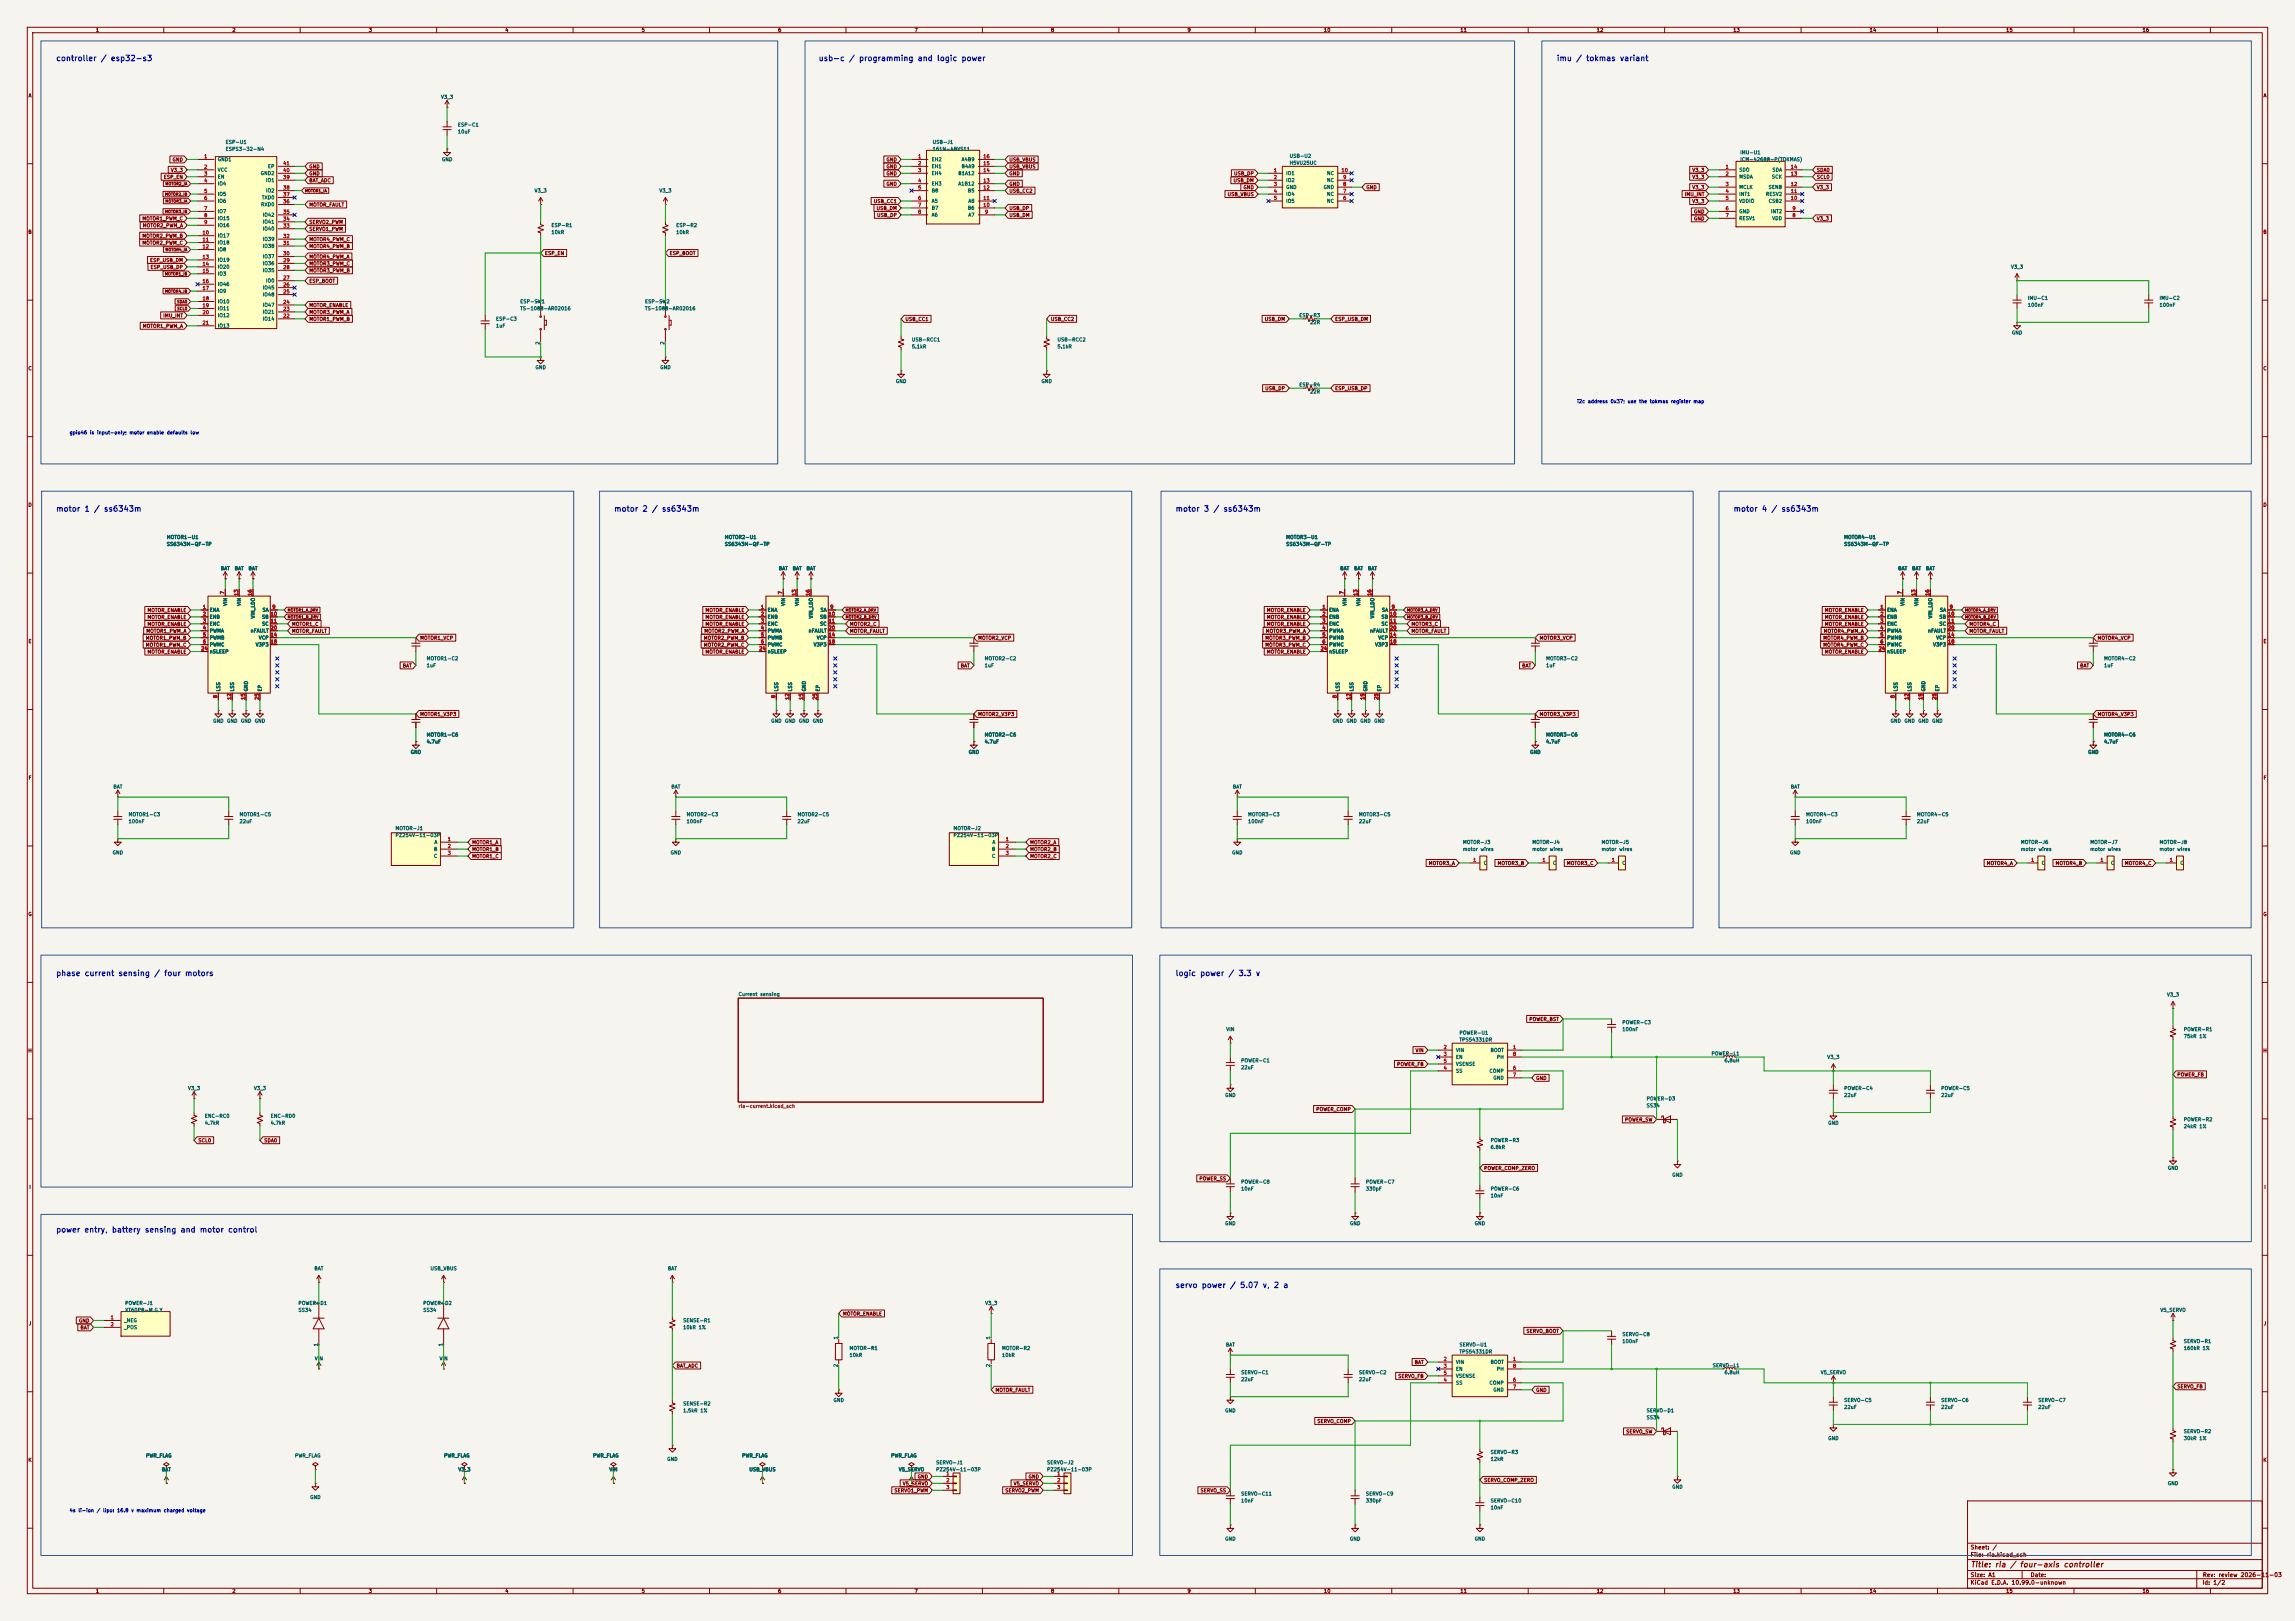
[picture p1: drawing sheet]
<svg xmlns="http://www.w3.org/2000/svg" width="841mm" height="594mm" viewBox="0 0 841 594" stroke-linecap="round" stroke-linejoin="round" font-family="sans-serif">
<defs><g id="words">
<g font-size="2" fill="#0000c2">
<text x="20.4" y="22.9">controller / esp32-s3</text>
<text x="299.8" y="22.9">usb-c / programming and logic power</text>
<text x="570.3" y="22.9">imu / tokmas variant</text>
<text x="20.4" y="188">motor 1 / ss6343m</text>
<text x="224.9" y="188">motor 2 / ss6343m</text>
<text x="430.6" y="188">motor 3 / ss6343m</text>
<text x="635.1" y="188">motor 4 / ss6343m</text>
<text x="20.4" y="358.2">phase current sensing / four motors</text>
<text x="430.6" y="358.2">logic power / 3.3 v</text>
<text x="20.4" y="452.1">power entry, battery sensing and motor control</text>
<text x="430.6" y="472.5">servo power / 5.07 v, 2 a</text>
</g>
<text font-size="2" fill="#840000" x="722" y="574.8">Title: ria / four-axis controller</text>
<g font-size="1.5" fill="#840000">
<text x="721.9" y="568.1">Sheet: /</text>
<text x="721.9" y="570.8">File: ria.kicad_sch</text>
<text x="721.9" y="581">KiCad E.D.A. 10.99.0-unknown</text>
<text x="721.9" y="578.2">Size: A1</text>
<text x="743.9" y="578.2">Date:</text>
<text x="806.9" y="581">Id: 1/2</text>
<text x="807" y="578.2">Rev: review 2026-11-03</text>
</g>
<g font-size="1.3" fill="#840000">
<text x="35" y="12">1</text>
<text x="85" y="12">2</text>
<text x="135" y="12">3</text>
<text x="185" y="12">4</text>
<text x="235" y="12">5</text>
<text x="285" y="12">6</text>
<text x="335" y="12">7</text>
<text x="385" y="12">8</text>
<text x="435" y="12">9</text>
<text x="485" y="12">10</text>
<text x="535" y="12">11</text>
<text x="585" y="12">12</text>
<text x="635" y="12">13</text>
<text x="685" y="12">14</text>
<text x="735" y="12">15</text>
<text x="785" y="12">16</text>
<text x="10.3" y="36">A</text>
<text x="829.3" y="36">A</text>
<text x="63.1" y="59.5">GND</text>
<text x="324.7" y="59.5">GND</text>
<text x="369.7" y="59.5">USB_VBUS</text>
<text x="59.8" y="65.8">ESP_EN</text>
<text x="62.4" y="63.3">V3_3</text>
<text x="113.2" y="64.6">GND</text>
<text x="113.2" y="62">GND</text>
<text x="324.7" y="62">GND</text>
<text x="324.7" y="64.6">GND</text>
<text x="369.7" y="64.6">GND</text>
<text x="369.7" y="62">USB_VBUS</text>
<text x="452" y="64.6">USB_DP</text>
<text x="620" y="65.8">V3_3</text>
<text x="620" y="63.3">V3_3</text>
<text x="665.6" y="63.3">SDA0</text>
<text x="665.6" y="65.8">SCL0</text>
<text x="113.2" y="67.1">BAT_ADC</text>
<text x="324.7" y="68.4">GND</text>
<text x="369.7" y="68.4">GND</text>
<text x="369.7" y="70.9">USB_CC2</text>
<text x="451.9" y="67.1">USB_DM</text>
<text x="455.5" y="69.6">GND</text>
<text x="500.5" y="69.6">GND</text>
<text x="620" y="69.6">V3_3</text>
<text x="665.6" y="69.6">V3_3</text>
<text x="113.2" y="76">MOTOR_FAULT</text>
<text x="320" y="74.7">USB_CC1</text>
<text x="321" y="77.3">USB_DM</text>
<text x="369.7" y="77.3">USB_DP</text>
<text x="449.7" y="72.2">USB_VBUS</text>
<text x="617.2" y="72.2">IMU_INT</text>
<text x="620" y="74.7">V3_3</text>
<text x="52" y="81.1">MOTOR1_PWM_C</text>
<text x="52.2" y="83.6">MOTOR2_PWM_A</text>
<text x="113.2" y="82.3">SERVO2_PWM</text>
<text x="321.2" y="79.8">USB_DP</text>
<text x="369.7" y="79.8">USB_DM</text>
<text x="620.6" y="81.1">GND</text>
<text x="620.6" y="78.5">GND</text>
<text x="665.6" y="81.1">V3_3</text>
<text x="10.2" y="86">B</text>
<text x="52" y="90">MOTOR2_PWM_C</text>
<text x="52" y="87.4">MOTOR2_PWM_B</text>
<text x="113.2" y="88.7">MOTOR4_PWM_C</text>
<text x="113.2" y="84.9">SERVO1_PWM</text>
<text x="829.2" y="86">B</text>
<text x="113.2" y="95">MOTOR4_PWM_A</text>
<text x="113.2" y="91.2">MOTOR4_PWM_B</text>
<text x="199.5" y="93.8">ESP_EN</text>
<text x="245.2" y="93.8">ESP_BOOT</text>
<text x="54.8" y="96.3">ESP_USB_DM</text>
<text x="55" y="98.8">ESP_USB_DP</text>
<text x="113.2" y="97.6">MOTOR3_PWM_C</text>
<text x="113.2" y="100.1">MOTOR3_PWM_B</text>
<text x="113.2" y="103.9">ESP_BOOT</text>
<text x="113.2" y="112.8">MOTOR_ENABLE</text>
<text x="59.7" y="116.6">IMU_INT</text>
<text x="113.2" y="117.9">MOTOR1_PWM_B</text>
<text x="113.2" y="115.4">MOTOR3_PWM_A</text>
<text x="331.6" y="117.9">USB_CC1</text>
<text x="384.9" y="117.9">USB_CC2</text>
<text x="463.3" y="117.9">USB_DM</text>
<text x="489.1" y="117.9">ESP_USB_DM</text>
<text x="52.2" y="120.4">MOTOR1_PWM_A</text>
<text x="10.2" y="136">C</text>
<text x="829.2" y="136">C</text>
<text x="463.5" y="143.3">USB_DP</text>
<text x="489.1" y="143.3">ESP_USB_DP</text>
<text x="10.2" y="186">D</text>
<text x="829.2" y="186">D</text>
<text x="53.9" y="227.1">MOTOR_ENABLE</text>
<text x="53.9" y="224.6">MOTOR_ENABLE</text>
<text x="258.3" y="227.1">MOTOR_ENABLE</text>
<text x="258.3" y="224.6">MOTOR_ENABLE</text>
<text x="464.1" y="227.1">MOTOR_ENABLE</text>
<text x="464.1" y="224.6">MOTOR_ENABLE</text>
<text x="668.5" y="224.6">MOTOR_ENABLE</text>
<text x="668.5" y="227.1">MOTOR_ENABLE</text>
<text x="53.4" y="232.2">MOTOR1_PWM_A</text>
<text x="53.9" y="229.7">MOTOR_ENABLE</text>
<text x="106.8" y="232.2">MOTOR_FAULT</text>
<text x="106.8" y="229.7">MOTOR1_C</text>
<text x="257.9" y="232.2">MOTOR2_PWM_A</text>
<text x="258.3" y="229.7">MOTOR_ENABLE</text>
<text x="311.3" y="232.2">MOTOR_FAULT</text>
<text x="311.3" y="229.7">MOTOR2_C</text>
<text x="463.6" y="232.2">MOTOR3_PWM_A</text>
<text x="464.1" y="229.7">MOTOR_ENABLE</text>
<text x="517" y="232.2">MOTOR_FAULT</text>
<text x="517" y="229.7">MOTOR3_C</text>
<text x="668.1" y="232.2">MOTOR4_PWM_A</text>
<text x="668.5" y="229.7">MOTOR_ENABLE</text>
<text x="721.5" y="232.2">MOTOR_FAULT</text>
<text x="721.5" y="229.7">MOTOR4_C</text>
<text x="10.3" y="236">E</text>
<text x="53.3" y="237.3">MOTOR1_PWM_C</text>
<text x="53.3" y="234.7">MOTOR1_PWM_B</text>
<text x="53.9" y="239.8">MOTOR_ENABLE</text>
<text x="153.8" y="234.7">MOTOR1_VCP</text>
<text x="257.7" y="237.3">MOTOR2_PWM_C</text>
<text x="257.7" y="234.7">MOTOR2_PWM_B</text>
<text x="258.3" y="239.8">MOTOR_ENABLE</text>
<text x="358.3" y="234.7">MOTOR2_VCP</text>
<text x="463.5" y="237.3">MOTOR3_PWM_C</text>
<text x="463.5" y="234.7">MOTOR3_PWM_B</text>
<text x="464.1" y="239.8">MOTOR_ENABLE</text>
<text x="564" y="234.7">MOTOR3_VCP</text>
<text x="667.9" y="234.7">MOTOR4_PWM_B</text>
<text x="667.9" y="237.3">MOTOR4_PWM_C</text>
<text x="668.5" y="239.8">MOTOR_ENABLE</text>
<text x="768.5" y="234.7">MOTOR4_VCP</text>
<text x="829.3" y="236">E</text>
<text x="147.4" y="244.9">BAT</text>
<text x="351.9" y="244.9">BAT</text>
<text x="557.6" y="244.9">BAT</text>
<text x="762.1" y="244.9">BAT</text>
<text x="153.8" y="262.7">MOTOR1_V3P3</text>
<text x="358.3" y="262.7">MOTOR2_V3P3</text>
<text x="564" y="262.7">MOTOR3_V3P3</text>
<text x="768.5" y="262.7">MOTOR4_V3P3</text>
<text x="10.3" y="286">F</text>
<text x="829.3" y="286">F</text>
<text x="172.9" y="309.7">MOTOR1_A</text>
<text x="377.3" y="309.7">MOTOR2_A</text>
<text x="172.9" y="312.2">MOTOR1_B</text>
<text x="172.9" y="314.7">MOTOR1_C</text>
<text x="377.3" y="312.2">MOTOR2_B</text>
<text x="377.3" y="314.7">MOTOR2_C</text>
<text x="523.4" y="317.3">MOTOR3_A</text>
<text x="548.6" y="317.3">MOTOR3_B</text>
<text x="574" y="317.3">MOTOR3_C</text>
<text x="727.9" y="317.3">MOTOR4_A</text>
<text x="753.1" y="317.3">MOTOR4_B</text>
<text x="778.5" y="317.3">MOTOR4_C</text>
<text x="10.2" y="336">G</text>
<text x="829.2" y="336">G</text>
<text x="560.2" y="374.4">POWER_BST</text>
<text x="10.2" y="386">H</text>
<text x="518.6" y="385.9">VIN</text>
<text x="829.2" y="386">H</text>
<text x="511.8" y="390.9">POWER_FB</text>
<text x="797.7" y="394.8">POWER_FB</text>
<text x="562.7" y="396">GND</text>
<text x="482.2" y="407.5">POWER_COMP</text>
<text x="595.3" y="411.3">POWER_SW</text>
<text x="72.5" y="418.9">SCL0</text>
<text x="96.7" y="418.9">SDA0</text>
<text x="543.7" y="429">POWER_COMP_ZERO</text>
<text x="10.6" y="436">I</text>
<text x="439.3" y="432.9">POWER_SS</text>
<text x="829.6" y="436">I</text>
<text x="10.4" y="486">J</text>
<text x="28.8" y="484.9">GND</text>
<text x="308.7" y="482.4">MOTOR_ENABLE</text>
<text x="829.4" y="486">J</text>
<text x="29.3" y="487.5">BAT</text>
<text x="559.2" y="488.7">SERVO_BOOT</text>
<text x="247.8" y="501.4">BAT_ADC</text>
<text x="518.3" y="500.2">BAT</text>
<text x="512.2" y="505.2">SERVO_FB</text>
<text x="797.7" y="509.1">SERVO_FB</text>
<text x="364.6" y="510.3">MOTOR_FAULT</text>
<text x="562.7" y="510.3">GND</text>
<text x="482.6" y="521.8">SERVO_COMP</text>
<text x="595.7" y="525.6">SERVO_SW</text>
<text x="10.2" y="536">K</text>
<text x="829.2" y="536">K</text>
<text x="330.7" y="544.6">V5_SERVO</text>
<text x="336.1" y="542.1">GND</text>
<text x="371.3" y="544.6">V5_SERVO</text>
<text x="376.7" y="542.1">GND</text>
<text x="543.7" y="543.3">SERVO_COMP_ZERO</text>
<text x="327.6" y="547.2">SERVO1_PWM</text>
<text x="368.2" y="547.2">SERVO2_PWM</text>
<text x="439.8" y="547.2">SERVO_SS</text>
<text x="35" y="584">1</text>
<text x="85" y="584">2</text>
<text x="135" y="584">3</text>
<text x="185" y="584">4</text>
<text x="235" y="584">5</text>
<text x="285" y="584">6</text>
<text x="335" y="584">7</text>
<text x="385" y="584">8</text>
<text x="435" y="584">9</text>
<text x="485" y="584">10</text>
<text x="535" y="584">11</text>
<text x="585" y="584">12</text>
<text x="635" y="584">13</text>
<text x="685" y="584">14</text>
<text x="735" y="584">15</text>
<text x="785" y="584">16</text>
</g>
<g font-size="1.3" fill="#006464">
<text x="161.5" y="36.5">V3_3</text>
<text x="167.6" y="46.7">ESP-C1</text>
<text x="82.5" y="53">ESP-U1</text>
<text x="167.6" y="49.2">10uF</text>
<text x="341.6" y="53">USB-J1</text>
<text x="79.6" y="59.4">GND1</text>
<text x="82.5" y="55.6">ESPS3-32-N4</text>
<text x="161.8" y="59.4">GND</text>
<text x="341.3" y="59.4">EH2</text>
<text x="341.6" y="55.6">161N-4BVS11</text>
<text x="352.2" y="59.4">A4B9</text>
<text x="472.4" y="58.1">USB-U2</text>
<text x="637.5" y="56.8">IMU-U1</text>
<text x="637.5" y="59.4">ICM-42688-P(TOKMAS)</text>
<text x="79.6" y="63.2">VCC</text>
<text x="79.6" y="65.7">EN</text>
<text x="95.4" y="64.5">GND2</text>
<text x="98" y="61.9">EP</text>
<text x="341.3" y="61.9">EH1</text>
<text x="341.3" y="64.5">EH4</text>
<text x="351" y="64.5">B1A12</text>
<text x="352.2" y="61.9">B4A9</text>
<text x="471.1" y="64.5">IO1</text>
<text x="472.4" y="60.7">H5VU25UC</text>
<text x="486.1" y="64.5">NC</text>
<text x="637.2" y="63.2">SDO</text>
<text x="637.2" y="65.7">MSDA</text>
<text x="649.2" y="65.7">SCK</text>
<text x="649.3" y="63.2">SDA</text>
<text x="79.6" y="68.3">IO4</text>
<text x="97.3" y="70.8">IO2</text>
<text x="97.3" y="67">IO1</text>
<text x="195.8" y="70.8">V3_3</text>
<text x="241.5" y="70.8">V3_3</text>
<text x="341.3" y="68.3">EH3</text>
<text x="341.3" y="70.8">B8</text>
<text x="351" y="68.3">A1B12</text>
<text x="354.5" y="70.8">B5</text>
<text x="471.1" y="67">IO2</text>
<text x="471.1" y="69.5">GND</text>
<text x="484.9" y="69.5">GND</text>
<text x="486.1" y="67">NC</text>
<text x="637.2" y="69.5">MCLK</text>
<text x="647.9" y="69.5">SENB</text>
<text x="79.6" y="72.1">IO5</text>
<text x="79.6" y="74.6">IO6</text>
<text x="95.5" y="75.9">RXD0</text>
<text x="95.8" y="73.4">TXD0</text>
<text x="341.3" y="74.6">A5</text>
<text x="341.3" y="77.2">B7</text>
<text x="354.5" y="77.2">B6</text>
<text x="354.7" y="74.6">A8</text>
<text x="471.1" y="72.1">IO4</text>
<text x="471.1" y="74.6">IO5</text>
<text x="486.1" y="74.6">NC</text>
<text x="486.1" y="72.1">NC</text>
<text x="637.2" y="72.1">INT1</text>
<text x="637.2" y="74.6">VDDIO</text>
<text x="647" y="72.1">RESV2</text>
<text x="647.9" y="74.6">CSB2</text>
<text x="79.6" y="78.4">IO7</text>
<text x="79.6" y="81">IO15</text>
<text x="79.6" y="83.5">IO16</text>
<text x="96.1" y="82.2">IO41</text>
<text x="96.1" y="79.7">IO42</text>
<text x="201.9" y="83.5">ESP-R1</text>
<text x="247.6" y="83.5">ESP-R2</text>
<text x="341.3" y="79.7">A6</text>
<text x="354.7" y="79.7">A7</text>
<text x="637.2" y="78.4">GND</text>
<text x="637.2" y="81">RESV1</text>
<text x="648.8" y="78.4">INT2</text>
<text x="649.3" y="81">VDD</text>
<text x="79.6" y="87.3">IO17</text>
<text x="79.6" y="89.9">IO18</text>
<text x="96.1" y="88.6">IO39</text>
<text x="96.1" y="84.8">IO40</text>
<text x="201.9" y="86.1">10kR</text>
<text x="247.6" y="86.1">10kR</text>
<text x="79.6" y="92.4">IO8</text>
<text x="96.1" y="94.9">IO37</text>
<text x="96.1" y="91.1">IO38</text>
<text x="79.6" y="96.2">IO19</text>
<text x="79.6" y="98.8">IO20</text>
<text x="79.6" y="101.3">IO3</text>
<text x="96.1" y="100">IO35</text>
<text x="96.1" y="97.5">IO36</text>
<text x="736.8" y="98.8">V3_3</text>
<text x="79.6" y="105.1">IO46</text>
<text x="79.6" y="107.6">IO9</text>
<text x="96.1" y="106.4">IO45</text>
<text x="97.3" y="103.8">IO0</text>
<text x="79.6" y="111.5">IO10</text>
<text x="79.6" y="114">IO11</text>
<text x="96.1" y="112.7">IO47</text>
<text x="96.1" y="108.9">IO48</text>
<text x="190.5" y="111.5">ESP-SW1</text>
<text x="190.5" y="114">TS-1088-AR02016</text>
<text x="198" y="111.2" transform="rotate(-90 198 111.2)">1</text>
<text x="236.2" y="111.5">ESP-SW2</text>
<text x="236.2" y="114">TS-1088-AR02016</text>
<text x="243.7" y="111.2" transform="rotate(-90 243.7 111.2)">1</text>
<text x="742.9" y="110.2">IMU-C1</text>
<text x="742.9" y="112.7">100nF</text>
<text x="791.2" y="110.2">IMU-C2</text>
<text x="791.2" y="112.7">100nF</text>
<text x="79.6" y="116.5">IO12</text>
<text x="96.1" y="117.8">IO14</text>
<text x="96.1" y="115.3">IO21</text>
<text x="181.6" y="117.8">ESP-C3</text>
<text x="476" y="116.5">ESP-R3</text>
<text x="479.9" y="119.1">22R</text>
<text x="79.6" y="120.3">IO13</text>
<text x="181.6" y="120.3">1uF</text>
<text x="334" y="125.4">USB-RCC1</text>
<text x="387.3" y="125.4">USB-RCC2</text>
<text x="737.1" y="122.9">GND</text>
<text x="198" y="126.5" transform="rotate(-90 198 126.5)">2</text>
<text x="243.7" y="126.5" transform="rotate(-90 243.7 126.5)">2</text>
<text x="334" y="128">5.1kR</text>
<text x="387.3" y="128">5.1kR</text>
<text x="196.1" y="135.6">GND</text>
<text x="241.8" y="135.6">GND</text>
<text x="328.1" y="140.7">GND</text>
<text x="381.5" y="140.7">GND</text>
<text x="476" y="141.9">ESP-R4</text>
<text x="479.9" y="144.5">22R</text>
<text x="60.9" y="197.8">MOTOR1-U1</text>
<text x="265.4" y="197.8">MOTOR2-U1</text>
<text x="471.2" y="197.8">MOTOR3-U1</text>
<text x="675.6" y="197.8">MOTOR4-U1</text>
<text x="60.9" y="200.4">SS6343M-QF-TP</text>
<text x="265.4" y="200.4">SS6343M-QF-TP</text>
<text x="471.2" y="200.4">SS6343M-QF-TP</text>
<text x="675.6" y="200.4">SS6343M-QF-TP</text>
<text x="80.8" y="209.2">BAT</text>
<text x="85.8" y="209.2">BAT</text>
<text x="90.9" y="209.2">BAT</text>
<text x="285.2" y="209.2">BAT</text>
<text x="290.3" y="209.2">BAT</text>
<text x="295.4" y="209.2">BAT</text>
<text x="491" y="209.2">BAT</text>
<text x="496" y="209.2">BAT</text>
<text x="501.1" y="209.2">BAT</text>
<text x="695.4" y="209.2">BAT</text>
<text x="700.5" y="209.2">BAT</text>
<text x="705.6" y="209.2">BAT</text>
<text x="76.7" y="224.5">ENA</text>
<text x="76.7" y="227">ENB</text>
<text x="83.5" y="222.2" transform="rotate(-90 83.5 222.2)">VIN</text>
<text x="88.6" y="222.2" transform="rotate(-90 88.6 222.2)">VIN</text>
<text x="93.7" y="226.8" transform="rotate(-90 93.7 226.8)">VIN_LDO</text>
<text x="95.8" y="227">SB</text>
<text x="96" y="224.5">SA</text>
<text x="281.2" y="224.5">ENA</text>
<text x="281.2" y="227">ENB</text>
<text x="288" y="222.2" transform="rotate(-90 288 222.2)">VIN</text>
<text x="293.1" y="222.2" transform="rotate(-90 293.1 222.2)">VIN</text>
<text x="298.1" y="226.8" transform="rotate(-90 298.1 226.8)">VIN_LDO</text>
<text x="300.3" y="227">SB</text>
<text x="300.5" y="224.5">SA</text>
<text x="486.9" y="224.5">ENA</text>
<text x="486.9" y="227">ENB</text>
<text x="493.7" y="222.2" transform="rotate(-90 493.7 222.2)">VIN</text>
<text x="498.8" y="222.2" transform="rotate(-90 498.8 222.2)">VIN</text>
<text x="503.9" y="226.8" transform="rotate(-90 503.9 226.8)">VIN_LDO</text>
<text x="506.1" y="227">SB</text>
<text x="506.2" y="224.5">SA</text>
<text x="691.4" y="224.5">ENA</text>
<text x="691.4" y="227">ENB</text>
<text x="698.2" y="222.2" transform="rotate(-90 698.2 222.2)">VIN</text>
<text x="703.3" y="222.2" transform="rotate(-90 703.3 222.2)">VIN</text>
<text x="708.4" y="226.8" transform="rotate(-90 708.4 226.8)">VIN_LDO</text>
<text x="710.5" y="227">SB</text>
<text x="710.7" y="224.5">SA</text>
<text x="76.7" y="229.6">ENC</text>
<text x="76.7" y="232.1">PWMA</text>
<text x="91.7" y="232.1">nFAULT</text>
<text x="95.8" y="229.6">SC</text>
<text x="281.2" y="229.6">ENC</text>
<text x="281.2" y="232.1">PWMA</text>
<text x="296.1" y="232.1">nFAULT</text>
<text x="300.3" y="229.6">SC</text>
<text x="486.9" y="229.6">ENC</text>
<text x="486.9" y="232.1">PWMA</text>
<text x="501.9" y="232.1">nFAULT</text>
<text x="506.1" y="229.6">SC</text>
<text x="691.4" y="229.6">ENC</text>
<text x="691.4" y="232.1">PWMA</text>
<text x="706.4" y="232.1">nFAULT</text>
<text x="710.5" y="229.6">SC</text>
<text x="76.7" y="234.6">PWMB</text>
<text x="76.7" y="237.2">PWMC</text>
<text x="76.7" y="239.7">nSLEEP</text>
<text x="93.5" y="237.2">V3P3</text>
<text x="94.7" y="234.6">VCP</text>
<text x="281.2" y="234.6">PWMB</text>
<text x="281.2" y="237.2">PWMC</text>
<text x="281.2" y="239.7">nSLEEP</text>
<text x="298" y="237.2">V3P3</text>
<text x="299.2" y="234.6">VCP</text>
<text x="486.9" y="234.6">PWMB</text>
<text x="486.9" y="237.2">PWMC</text>
<text x="486.9" y="239.7">nSLEEP</text>
<text x="503.8" y="237.2">V3P3</text>
<text x="504.9" y="234.6">VCP</text>
<text x="691.4" y="234.6">PWMB</text>
<text x="691.4" y="237.2">PWMC</text>
<text x="691.4" y="239.7">nSLEEP</text>
<text x="708.2" y="237.2">V3P3</text>
<text x="709.4" y="234.6">VCP</text>
<text x="156.2" y="242.3">MOTOR1-C2</text>
<text x="156.2" y="244.8">1uF</text>
<text x="360.7" y="242.3">MOTOR2-C2</text>
<text x="360.7" y="244.8">1uF</text>
<text x="566.4" y="242.3">MOTOR3-C2</text>
<text x="566.4" y="244.8">1uF</text>
<text x="770.9" y="242.3">MOTOR4-C2</text>
<text x="770.9" y="244.8">1uF</text>
<text x="81" y="253.5" transform="rotate(-90 81 253.5)">LSS</text>
<text x="86.1" y="253.5" transform="rotate(-90 86.1 253.5)">LSS</text>
<text x="91.1" y="253.5" transform="rotate(-90 91.1 253.5)">GND</text>
<text x="96.2" y="253.5" transform="rotate(-90 96.2 253.5)">EP</text>
<text x="285.4" y="253.5" transform="rotate(-90 285.4 253.5)">LSS</text>
<text x="290.5" y="253.5" transform="rotate(-90 290.5 253.5)">LSS</text>
<text x="295.6" y="253.5" transform="rotate(-90 295.6 253.5)">GND</text>
<text x="300.7" y="253.5" transform="rotate(-90 300.7 253.5)">EP</text>
<text x="491.2" y="253.5" transform="rotate(-90 491.2 253.5)">LSS</text>
<text x="496.3" y="253.5" transform="rotate(-90 496.3 253.5)">LSS</text>
<text x="501.3" y="253.5" transform="rotate(-90 501.3 253.5)">GND</text>
<text x="506.4" y="253.5" transform="rotate(-90 506.4 253.5)">EP</text>
<text x="695.7" y="253.5" transform="rotate(-90 695.7 253.5)">LSS</text>
<text x="700.7" y="253.5" transform="rotate(-90 700.7 253.5)">LSS</text>
<text x="705.8" y="253.5" transform="rotate(-90 705.8 253.5)">GND</text>
<text x="710.9" y="253.5" transform="rotate(-90 710.9 253.5)">EP</text>
<text x="77.9" y="265.1">GND</text>
<text x="83" y="265.1">GND</text>
<text x="88.1" y="265.1">GND</text>
<text x="93.2" y="265.1">GND</text>
<text x="282.4" y="265.1">GND</text>
<text x="287.5" y="265.1">GND</text>
<text x="292.6" y="265.1">GND</text>
<text x="297.7" y="265.1">GND</text>
<text x="488.2" y="265.1">GND</text>
<text x="493.2" y="265.1">GND</text>
<text x="498.3" y="265.1">GND</text>
<text x="503.4" y="265.1">GND</text>
<text x="692.6" y="265.1">GND</text>
<text x="697.7" y="265.1">GND</text>
<text x="702.8" y="265.1">GND</text>
<text x="707.9" y="265.1">GND</text>
<text x="156.2" y="270.2">MOTOR1-C6</text>
<text x="156.2" y="272.7">4.7uF</text>
<text x="360.7" y="270.2">MOTOR2-C6</text>
<text x="360.7" y="272.7">4.7uF</text>
<text x="566.4" y="270.2">MOTOR3-C6</text>
<text x="566.4" y="272.7">4.7uF</text>
<text x="770.9" y="270.2">MOTOR4-C6</text>
<text x="770.9" y="272.7">4.7uF</text>
<text x="150.3" y="276.6">GND</text>
<text x="354.8" y="276.6">GND</text>
<text x="560.5" y="276.6">GND</text>
<text x="765" y="276.6">GND</text>
<text x="41.4" y="289.3">BAT</text>
<text x="245.9" y="289.3">BAT</text>
<text x="451.6" y="289.3">BAT</text>
<text x="656.1" y="289.3">BAT</text>
<text x="47" y="299.4">MOTOR1-C3</text>
<text x="87.6" y="299.4">MOTOR1-C5</text>
<text x="251.4" y="299.4">MOTOR2-C3</text>
<text x="292.1" y="299.4">MOTOR2-C5</text>
<text x="457.2" y="299.4">MOTOR3-C3</text>
<text x="497.8" y="299.4">MOTOR3-C5</text>
<text x="661.7" y="299.4">MOTOR4-C3</text>
<text x="702.3" y="299.4">MOTOR4-C5</text>
<text x="47" y="302">100nF</text>
<text x="87.6" y="302">22uF</text>
<text x="144.8" y="304.5">MOTOR-J1</text>
<text x="251.4" y="302">100nF</text>
<text x="292.1" y="302">22uF</text>
<text x="349.2" y="304.5">MOTOR-J2</text>
<text x="457.2" y="302">100nF</text>
<text x="497.8" y="302">22uF</text>
<text x="661.7" y="302">100nF</text>
<text x="702.3" y="302">22uF</text>
<text x="144.8" y="307">PZ254V-11-03P</text>
<text x="159.1" y="309.6">A</text>
<text x="349.2" y="307">PZ254V-11-03P</text>
<text x="363.5" y="309.6">A</text>
<text x="535.9" y="309.6">MOTOR-J3</text>
<text x="561.3" y="309.6">MOTOR-J4</text>
<text x="586.7" y="309.6">MOTOR-J5</text>
<text x="740.4" y="309.6">MOTOR-J6</text>
<text x="765.8" y="309.6">MOTOR-J7</text>
<text x="791.2" y="309.6">MOTOR-J8</text>
<text x="41.1" y="313.4">GND</text>
<text x="158.9" y="312.1">B</text>
<text x="158.9" y="314.7">C</text>
<text x="245.6" y="313.4">GND</text>
<text x="363.3" y="312.1">B</text>
<text x="363.3" y="314.7">C</text>
<text x="451.3" y="313.4">GND</text>
<text x="535.9" y="312.1">motor wires</text>
<text x="543.5" y="317.2">C</text>
<text x="561.3" y="312.1">motor wires</text>
<text x="568.9" y="317.2">C</text>
<text x="586.7" y="312.1">motor wires</text>
<text x="594.3" y="317.2">C</text>
<text x="655.8" y="313.4">GND</text>
<text x="740.4" y="312.1">motor wires</text>
<text x="748" y="317.2">C</text>
<text x="765.8" y="312.1">motor wires</text>
<text x="773.4" y="317.2">C</text>
<text x="791.2" y="312.1">motor wires</text>
<text x="798.8" y="317.2">C</text>
<text x="270.5" y="365.3">Current sensing</text>
<text x="793.9" y="365.5">V3_3</text>
<text x="594.3" y="375.6">POWER-C3</text>
<text x="449.2" y="378.2">VIN</text>
<text x="534.7" y="379.4">POWER-U1</text>
<text x="534.7" y="382">TPS54331DR</text>
<text x="594.3" y="378.2">100nF</text>
<text x="800.1" y="378.2">POWER-R1</text>
<text x="800.1" y="380.7">75kR 1%</text>
<text x="454.6" y="389.6">POWER-C1</text>
<text x="533.4" y="385.8">VIN</text>
<text x="533.4" y="388.3">EN</text>
<text x="546.1" y="385.8">BOOT</text>
<text x="548.4" y="388.3">PH</text>
<text x="627" y="387">POWER-L1</text>
<text x="631.8" y="389.6">6.8uH</text>
<text x="669.5" y="388.3">V3_3</text>
<text x="454.6" y="392.1">22uF</text>
<text x="533.4" y="393.4">SS</text>
<text x="533.4" y="390.9">VSENSE</text>
<text x="545.6" y="393.4">COMP</text>
<text x="547.1" y="395.9">GND</text>
<text x="68.8" y="399.7">V3_3</text>
<text x="92.9" y="399.7">V3_3</text>
<text x="675.6" y="399.7">POWER-C4</text>
<text x="711.2" y="399.7">POWER-C5</text>
<text x="448.8" y="402.3">GND</text>
<text x="603.2" y="403.6">POWER-D3</text>
<text x="603.2" y="406.1">SS34</text>
<text x="675.6" y="402.3">22uF</text>
<text x="711.2" y="402.3">22uF</text>
<text x="74.9" y="409.9">ENC-RC0</text>
<text x="74.9" y="412.4">4.7kR</text>
<text x="99" y="409.9">ENC-RD0</text>
<text x="99" y="412.4">4.7kR</text>
<text x="669.8" y="412.4">GND</text>
<text x="800.1" y="411.2">POWER-R2</text>
<text x="800.1" y="413.7">24kR 1%</text>
<text x="546.1" y="418.8">POWER-R3</text>
<text x="546.1" y="421.3">6.8kR</text>
<text x="612.6" y="431.5">GND</text>
<text x="794.2" y="429">GND</text>
<text x="454.6" y="434">POWER-C8</text>
<text x="454.6" y="436.6">10nF</text>
<text x="500.4" y="434">POWER-C7</text>
<text x="500.4" y="436.6">330pF</text>
<text x="546.1" y="436.6">POWER-C6</text>
<text x="546.1" y="439.1">10nF</text>
<text x="448.8" y="449.3">GND</text>
<text x="494.5" y="449.3">GND</text>
<text x="540.2" y="449.3">GND</text>
<text x="115" y="465.8">BAT</text>
<text x="157.6" y="465.8">USB_VBUS</text>
<text x="244.6" y="465.8">BAT</text>
<text x="45.7" y="478.5">POWER-J1</text>
<text x="109.2" y="478.5">POWER-D1</text>
<text x="116.7" y="478.3" transform="rotate(-90 116.7 478.3)">2</text>
<text x="154.9" y="478.5">POWER-D2</text>
<text x="162.4" y="478.3" transform="rotate(-90 162.4 478.3)">2</text>
<text x="360.9" y="478.5">V3_3</text>
<text x="45.3" y="484.8">_NEG</text>
<text x="45.7" y="481">XT60PB-M.G.Y</text>
<text x="109.2" y="481">SS34</text>
<text x="154.9" y="481">SS34</text>
<text x="250.2" y="484.8">SENSE-R1</text>
<text x="791.5" y="481">V5_SERVO</text>
<text x="45.3" y="487.4">_POS</text>
<text x="250.2" y="487.4">10kR 1%</text>
<text x="307.2" y="491" transform="rotate(-90 307.2 491)">1</text>
<text x="363.1" y="491" transform="rotate(-90 363.1 491)">1</text>
<text x="594.3" y="489.9">SERVO-C8</text>
<text x="116.7" y="493.5" transform="rotate(-90 116.7 493.5)">1</text>
<text x="162.4" y="493.5" transform="rotate(-90 162.4 493.5)">1</text>
<text x="311.1" y="495">MOTOR-R1</text>
<text x="311.1" y="497.5">10kR</text>
<text x="367" y="495">MOTOR-R2</text>
<text x="367" y="497.5">10kR</text>
<text x="449.1" y="493.7">BAT</text>
<text x="534.7" y="493.7">SERVO-U1</text>
<text x="534.7" y="496.3">TPS54331DR</text>
<text x="594.3" y="492.5">100nF</text>
<text x="800.1" y="492.5">SERVO-R1</text>
<text x="800.1" y="495">160kR 1%</text>
<text x="115.2" y="498.8">VIN</text>
<text x="160.9" y="498.8">VIN</text>
<text x="307.2" y="501.1" transform="rotate(-90 307.2 501.1)">2</text>
<text x="363.1" y="501.1" transform="rotate(-90 363.1 501.1)">2</text>
<text x="454.6" y="503.9">SERVO-C1</text>
<text x="497.8" y="503.9">SERVO-C2</text>
<text x="533.4" y="500.1">VIN</text>
<text x="533.4" y="502.6">EN</text>
<text x="546.1" y="500.1">BOOT</text>
<text x="548.4" y="502.6">PH</text>
<text x="627.4" y="501.3">SERVO-L1</text>
<text x="631.8" y="503.9">6.8uH</text>
<text x="667" y="503.9">V5_SERVO</text>
<text x="454.6" y="506.4">22uF</text>
<text x="497.8" y="506.4">22uF</text>
<text x="533.4" y="507.7">SS</text>
<text x="533.4" y="505.2">VSENSE</text>
<text x="545.6" y="507.7">COMP</text>
<text x="250.2" y="515.3">SENSE-R2</text>
<text x="305.3" y="514">GND</text>
<text x="547.1" y="510.2">GND</text>
<text x="675.6" y="514">SERVO-C5</text>
<text x="711.2" y="514">SERVO-C6</text>
<text x="746.7" y="514">SERVO-C7</text>
<text x="250.2" y="517.9">1.5kR 1%</text>
<text x="448.8" y="517.9">GND</text>
<text x="603.2" y="517.9">SERVO-D1</text>
<text x="603.2" y="520.4">SS34</text>
<text x="675.6" y="516.6">22uF</text>
<text x="711.2" y="516.6">22uF</text>
<text x="746.7" y="516.6">22uF</text>
<text x="800.1" y="525.5">SERVO-R2</text>
<text x="546.1" y="533.1">SERVO-R3</text>
<text x="669.8" y="528">GND</text>
<text x="800.1" y="528">30kR 1%</text>
<text x="53.3" y="534.4">PWR_FLAG</text>
<text x="59.2" y="539.4">BAT</text>
<text x="107.9" y="534.4">PWR_FLAG</text>
<text x="162.5" y="534.4">PWR_FLAG</text>
<text x="167.8" y="539.4">V3_3</text>
<text x="217.2" y="534.4">PWR_FLAG</text>
<text x="223.2" y="539.4">VIN</text>
<text x="244.3" y="535.6">GND</text>
<text x="271.8" y="534.4">PWR_FLAG</text>
<text x="274.4" y="539.4">USB_VBUS</text>
<text x="326.4" y="534.4">PWR_FLAG</text>
<text x="329.2" y="539.4">V5_SERVO</text>
<text x="342.9" y="536.9">SERVO-J1</text>
<text x="342.9" y="539.4">PZ254V-11-03P</text>
<text x="383.5" y="536.9">SERVO-J2</text>
<text x="383.5" y="539.4">PZ254V-11-03P</text>
<text x="546.1" y="535.6">12kR</text>
<text x="612.6" y="545.8">GND</text>
<text x="794.2" y="544.5">GND</text>
<text x="113.5" y="549.6">GND</text>
<text x="454.6" y="548.3">SERVO-C11</text>
<text x="454.6" y="550.9">10nF</text>
<text x="500.4" y="548.3">SERVO-C9</text>
<text x="500.4" y="550.9">330pF</text>
<text x="546.1" y="550.9">SERVO-C10</text>
<text x="546.1" y="553.4">10nF</text>
<text x="448.8" y="564.8">GND</text>
<text x="494.5" y="564.8">GND</text>
<text x="540.2" y="564.8">GND</text>
</g>
<g font-size="1.3" fill="#a90000">
<text x="74.7" y="58.3">1</text>
<text x="336.3" y="58.3">1</text>
<text x="360.2" y="58.3">16</text>
<text x="74.7" y="62.1">2</text>
<text x="74.7" y="64.6">3</text>
<text x="103.6" y="65.9">39</text>
<text x="103.6" y="63.4">40</text>
<text x="103.6" y="60.8">41</text>
<text x="336.3" y="60.8">2</text>
<text x="336.3" y="63.4">3</text>
<text x="360.2" y="63.4">14</text>
<text x="360.2" y="60.8">15</text>
<text x="466.6" y="63.4">1</text>
<text x="466.6" y="65.9">2</text>
<text x="491.4" y="63.4">10</text>
<text x="492" y="65.9">9</text>
<text x="632.2" y="62.1">1</text>
<text x="632.2" y="64.6">2</text>
<text x="656.1" y="64.6">13</text>
<text x="656.1" y="62.1">14</text>
<text x="74.7" y="67.2">4</text>
<text x="74.7" y="71">5</text>
<text x="103.6" y="69.7">38</text>
<text x="336.3" y="67.2">4</text>
<text x="336.3" y="69.7">5</text>
<text x="360.2" y="69.7">12</text>
<text x="360.2" y="67.2">13</text>
<text x="466.6" y="68.4">3</text>
<text x="466.6" y="71">4</text>
<text x="492" y="71">7</text>
<text x="492" y="68.4">8</text>
<text x="632.2" y="68.4">3</text>
<text x="632.2" y="71">4</text>
<text x="656.1" y="71">11</text>
<text x="656.1" y="68.4">12</text>
<text x="74.7" y="73.5">6</text>
<text x="74.7" y="77.3">7</text>
<text x="103.6" y="74.8">36</text>
<text x="103.6" y="72.3">37</text>
<text x="336.3" y="73.5">6</text>
<text x="336.3" y="76.1">7</text>
<text x="360.2" y="76.1">10</text>
<text x="360.2" y="73.5">11</text>
<text x="466.6" y="73.5">5</text>
<text x="492" y="73.5">6</text>
<text x="632.2" y="73.5">5</text>
<text x="632.2" y="77.3">6</text>
<text x="656.1" y="73.5">10</text>
<text x="656.7" y="77.3">9</text>
<text x="74.7" y="79.9">8</text>
<text x="74.7" y="82.4">9</text>
<text x="103.6" y="83.7">33</text>
<text x="103.6" y="81.1">34</text>
<text x="103.6" y="78.6">35</text>
<text x="336.3" y="78.6">8</text>
<text x="360.8" y="78.6">9</text>
<text x="632.2" y="79.9">7</text>
<text x="656.7" y="79.9">8</text>
<text x="74.1" y="86.2">10</text>
<text x="74.1" y="88.8">11</text>
<text x="103.6" y="87.5">32</text>
<text x="74.1" y="91.3">12</text>
<text x="74.1" y="95.1">13</text>
<text x="103.6" y="93.8">30</text>
<text x="103.6" y="90">31</text>
<text x="74.1" y="97.7">14</text>
<text x="74.1" y="100.2">15</text>
<text x="103.6" y="98.9">28</text>
<text x="103.6" y="96.4">29</text>
<text x="74.1" y="104">16</text>
<text x="74.1" y="106.5">17</text>
<text x="103.6" y="107.8">25</text>
<text x="103.6" y="105.3">26</text>
<text x="103.6" y="102.7">27</text>
<text x="74.1" y="110.4">18</text>
<text x="74.1" y="112.9">19</text>
<text x="103.6" y="111.6">24</text>
<text x="74.1" y="115.4">20</text>
<text x="74.1" y="119.2">21</text>
<text x="103.6" y="116.7">22</text>
<text x="103.6" y="114.2">23</text>
<text x="82.4" y="217.9" transform="rotate(-90 82.4 217.9)">7</text>
<text x="87.5" y="218.5" transform="rotate(-90 87.5 218.5)">13</text>
<text x="92.6" y="218.5" transform="rotate(-90 92.6 218.5)">16</text>
<text x="286.9" y="217.9" transform="rotate(-90 286.9 217.9)">7</text>
<text x="292" y="218.5" transform="rotate(-90 292 218.5)">13</text>
<text x="297" y="218.5" transform="rotate(-90 297 218.5)">16</text>
<text x="492.6" y="217.9" transform="rotate(-90 492.6 217.9)">7</text>
<text x="497.7" y="218.5" transform="rotate(-90 497.7 218.5)">13</text>
<text x="502.8" y="218.5" transform="rotate(-90 502.8 218.5)">16</text>
<text x="697.1" y="217.9" transform="rotate(-90 697.1 217.9)">7</text>
<text x="702.2" y="218.5" transform="rotate(-90 702.2 218.5)">13</text>
<text x="707.3" y="218.5" transform="rotate(-90 707.3 218.5)">16</text>
<text x="74.2" y="223.4">1</text>
<text x="74.2" y="225.9">2</text>
<text x="99" y="225.9">10</text>
<text x="99.6" y="223.4">9</text>
<text x="278.7" y="223.4">1</text>
<text x="278.7" y="225.9">2</text>
<text x="303.5" y="225.9">10</text>
<text x="304.1" y="223.4">9</text>
<text x="484.4" y="223.4">1</text>
<text x="484.4" y="225.9">2</text>
<text x="509.2" y="225.9">10</text>
<text x="509.8" y="223.4">9</text>
<text x="688.9" y="223.4">1</text>
<text x="688.9" y="225.9">2</text>
<text x="713.7" y="225.9">10</text>
<text x="714.3" y="223.4">9</text>
<text x="74.2" y="228.5">3</text>
<text x="74.2" y="231">4</text>
<text x="74.2" y="233.5">5</text>
<text x="99" y="228.5">11</text>
<text x="99" y="233.5">14</text>
<text x="99" y="231">20</text>
<text x="278.7" y="228.5">3</text>
<text x="278.7" y="231">4</text>
<text x="278.7" y="233.5">5</text>
<text x="303.5" y="228.5">11</text>
<text x="303.5" y="233.5">14</text>
<text x="303.5" y="231">20</text>
<text x="484.4" y="228.5">3</text>
<text x="484.4" y="231">4</text>
<text x="484.4" y="233.5">5</text>
<text x="509.2" y="228.5">11</text>
<text x="509.2" y="233.5">14</text>
<text x="509.2" y="231">20</text>
<text x="688.9" y="228.5">3</text>
<text x="688.9" y="231">4</text>
<text x="688.9" y="233.5">5</text>
<text x="713.7" y="228.5">11</text>
<text x="713.7" y="233.5">14</text>
<text x="713.7" y="231">20</text>
<text x="73.6" y="238.6">24</text>
<text x="74.2" y="236.1">6</text>
<text x="99" y="236.1">18</text>
<text x="278.1" y="238.6">24</text>
<text x="278.7" y="236.1">6</text>
<text x="303.5" y="236.1">18</text>
<text x="483.8" y="238.6">24</text>
<text x="484.4" y="236.1">6</text>
<text x="509.2" y="236.1">18</text>
<text x="688.3" y="238.6">24</text>
<text x="688.9" y="236.1">6</text>
<text x="713.7" y="236.1">18</text>
<text x="79.9" y="256" transform="rotate(-90 79.9 256)">8</text>
<text x="85" y="256.6" transform="rotate(-90 85 256.6)">12</text>
<text x="90" y="256.6" transform="rotate(-90 90 256.6)">15</text>
<text x="95.1" y="256.6" transform="rotate(-90 95.1 256.6)">25</text>
<text x="284.3" y="256" transform="rotate(-90 284.3 256)">8</text>
<text x="289.4" y="256.6" transform="rotate(-90 289.4 256.6)">12</text>
<text x="294.5" y="256.6" transform="rotate(-90 294.5 256.6)">15</text>
<text x="299.6" y="256.6" transform="rotate(-90 299.6 256.6)">25</text>
<text x="490.1" y="256" transform="rotate(-90 490.1 256)">8</text>
<text x="495.2" y="256.6" transform="rotate(-90 495.2 256.6)">12</text>
<text x="500.2" y="256.6" transform="rotate(-90 500.2 256.6)">15</text>
<text x="505.3" y="256.6" transform="rotate(-90 505.3 256.6)">25</text>
<text x="694.6" y="256" transform="rotate(-90 694.6 256)">8</text>
<text x="699.6" y="256.6" transform="rotate(-90 699.6 256.6)">12</text>
<text x="704.7" y="256.6" transform="rotate(-90 704.7 256.6)">15</text>
<text x="709.8" y="256.6" transform="rotate(-90 709.8 256.6)">25</text>
<text x="163.9" y="308.5">1</text>
<text x="163.9" y="311">2</text>
<text x="368.4" y="308.5">1</text>
<text x="368.4" y="311">2</text>
<text x="163.9" y="313.6">3</text>
<text x="368.4" y="313.6">3</text>
<text x="539.7" y="316.1">1</text>
<text x="565.1" y="316.1">1</text>
<text x="590.5" y="316.1">1</text>
<text x="744.1" y="316.1">1</text>
<text x="769.5" y="316.1">1</text>
<text x="794.9" y="316.1">1</text>
<text x="528.9" y="384.7">2</text>
<text x="528.9" y="387.2">3</text>
<text x="528.9" y="389.8">5</text>
<text x="554.3" y="384.7">1</text>
<text x="554.3" y="387.2">8</text>
<text x="528.9" y="392.3">4</text>
<text x="554.3" y="392.3">6</text>
<text x="554.3" y="394.8">7</text>
<text x="40.4" y="483.7">1</text>
<text x="40.4" y="486.3">2</text>
<text x="528.9" y="499">2</text>
<text x="528.9" y="501.5">3</text>
<text x="554.3" y="499">1</text>
<text x="554.3" y="501.5">8</text>
<text x="528.9" y="506.6">4</text>
<text x="528.9" y="504.1">5</text>
<text x="554.3" y="506.6">6</text>
<text x="554.3" y="509.1">7</text>
<text x="346.6" y="540.9">1</text>
<text x="346.6" y="543.4">2</text>
<text x="346.6" y="546">3</text>
<text x="387.3" y="540.9">1</text>
<text x="387.3" y="543.4">2</text>
<text x="387.3" y="546">3</text>
</g>
<g font-size="1.3" fill="#0000c2">
<text x="577.8" y="148">i2c address 0x37; use the tokmas register map</text>
<text x="25.4" y="159.5">gpio46 is input-only; motor enable defaults low</text>
<text x="25.4" y="554.4">4s li-ion / lipo: 16.8 v maximum charged voltage</text>
</g>
<text font-size="1.3" fill="#725600" x="270.5" y="406.3">ria-current.kicad_sch</text>
<g font-size="1" fill="#840000">
<text x="60.3" y="71.9">MOTOR2_IB</text>
<text x="60.5" y="68.1">MOTOR2_IA</text>
<text x="111.6" y="70.7">MOTOR1_IA</text>
<text x="60.5" y="74.5">MOTOR3_IA</text>
<text x="60.3" y="78.3">MOTOR3_IB</text>
<text x="60.5" y="92.3">MOTOR4_IA</text>
<text x="60.3" y="101.2">MOTOR1_IB</text>
<text x="60.3" y="107.5">MOTOR4_IB</text>
<text x="64.8" y="111.3">SDA0</text>
<text x="64.8" y="113.9">SCL0</text>
<text x="105.3" y="226.9">MOTOR1_B_DRV</text>
<text x="105.3" y="224.3">MOTOR1_A_DRV</text>
<text x="309.7" y="224.3">MOTOR2_A_DRV</text>
<text x="309.7" y="226.9">MOTOR2_B_DRV</text>
<text x="515.5" y="224.3">MOTOR3_A_DRV</text>
<text x="515.5" y="226.9">MOTOR3_B_DRV</text>
<text x="719.9" y="224.3">MOTOR4_A_DRV</text>
<text x="719.9" y="226.9">MOTOR4_B_DRV</text>
</g>
</g></defs>
<path d="M0 0h841v594h-841z" fill="#f5f4ef" stroke="#f5f4ef" stroke-width=".37"/>
<g fill="none" stroke="#840000" stroke-width=".37">
<path d="M10 10h821v574h-821zM12 12h817v570h-817zM60 10v2M110 10v2M160 10v2M210 10v2M260 10v2M310 10v2M360 10v2M410 10v2M460 10v2M510 10v2"/>
<path d="M560 10v2M610 10v2M660 10v2M710 10v2M760 10v2M810 10v2M10 60h2M829 60h2M10 110h2M829 110h2M10 160h2M477.5 142.2h1l.4-1 .8 2.1 .7-2.1 .8 2.1 .4-1.1h1"/>
<path d="M829 160h2M10 210h2M829 210h2M355.3 235.7h3.1M355.3 236.7h3.1M356.9 233.7v2M356.9 236.7v2.1M10 260h2M829 260h2M289.6 260.3v1.3h1.2l-1.2 1.3-1.3-1.3h1.3M289.6 260.3h.1M490.2 260.3v1.3h1.3l-1.3 1.3-1.3-1.3h1.3"/>
<path d="M490.2 260.3h.1M453.4 292.1h.1M453.4 289.6l-.8 1.2M453.4 289.6l.8 1.2M453.4 289.6v2.5M10 310h2M657.9 307.3v1.3h1.2l-1.2 1.3-1.3-1.3h1.3M657.9 307.3h.1M829 310h2M10 360h2M829 360h2M270.5 365.8h111.8v38.1h-111.8z"/>
<path d="M589 375.4h3.1M589 376.4h3.1M590.5 373.4v2M590.5 376.4v2.1M449.3 389.4h3.1M449.3 390.4h3.1M450.8 397.5v1.3h1.3l-1.3 1.2-1.2-1.2h1.2M450.8 397.5h.1M450.8 387.3v2.1M450.8 390.4v2M631.2 387.3h.5l.5-.5 .5 .5 .5-.5 .5 .5 .5-.5 .5 .5 .6-.5 .5 .5h.5M671.8 392.4h.1"/>
<path d="M671.8 389.9l-.7 1.3M671.8 389.9l.8 1.3M671.8 389.9v2.5M10 410h2M829 410h2M495 433.8h3.1M495 434.8h3.1M496.6 431.8v2M496.6 434.8v2.1M614.7 425.4v1.3h1.2l-1.2 1.3-1.3-1.3h1.3M614.7 425.4h.1M10 460h2"/>
<path d="M450.8 444.5v1.3h1.3l-1.3 1.2-1.2-1.2h1.2M450.8 444.5h.1M829 460h2M363.2 478.8l-.7 1.3M363.2 478.8l.8 1.3M363.2 478.8v2.5M362 492.3h2.4v6h-2.4zM363.2 481.3h.1M363.2 490.2h.1M363.2 490.8v1.5M363.2 498.3v1.5M10 510h2"/>
<path d="M363.2 500.4h.1M449.3 503.7h3.1M449.3 504.7h3.1M450.8 511.8v1.3h1.3l-1.3 1.2-1.2-1.2h1.2M450.8 511.8h.1M450.8 501.6v2.1M450.8 504.7v2M741.4 513.8h3.1M741.4 514.9h3.1M742.9 511.8v2M742.9 514.9v2M829 510h2"/>
<path d="M607.1 524.5h7.6M609 523.9v-.7h.6v2.6h.6v-.7M609.6 524.5l2.5-1.3v2.6zM671.8 522v1.2h1.3l-1.3 1.3-1.2-1.3h1.2M671.8 522h.1M10 560h2M279.4 543.6h.1M279.4 541l-.8 1.3M279.4 541l.8 1.3M279.4 541v2.6M450.8 558.8v1.3h1.3l-1.3 1.2-1.2-1.2h1.2M450.8 558.8h.1"/>
<path d="M721 550h108v32h-108zM829 560h2M721 578.5h108M721 575.5h108M721 571.5h108M721 565.5h108M741 575.5v3M805 575.5v6.5M60 582v2M110 582v2M160 582v2M210 582v2"/>
<path d="M260 582v2M310 582v2M360 582v2M410 582v2M460 582v2M510 582v2M560 582v2M610 582v2M660 582v2M710 582v2M760 582v2M810 582v2"/>
</g>
<path d="M280.7 218.4h22.8v35.6h-22.8z" fill="#ffffc2"/>
<g fill="none" stroke="#840000" stroke-width=".37">
<path d="M280.7 218.4h22.8v35.6h-22.8zM287 215.9v2.5M292.1 215.9v2.5M297.2 215.9v2.5M278.1 223.5h2.6M278.1 226.1h2.6M278.1 228.6h2.6M278.1 231.1h2.6M278.1 233.7h2.6M278.1 236.2h2.6M278.1 238.8h2.6M303.5 223.5h2.6"/>
<path d="M303.5 226.1h2.6M303.5 228.6h2.6M303.5 231.1h2.6M303.5 233.7h2.6M303.5 236.2h2.6M284.5 254v2.5M289.6 254v2.5M294.6 254v2.5M299.7 254v2.5M561.1 263.7h3M561.1 264.7h3M562.6 261.6v2.1"/>
<path d="M562.6 264.7v2M631.2 501.6h.5l.5-.5 .5 .5 .5-.5 .5 .5 .5-.5 .5 .5 .6-.5 .5 .5h.5"/>
</g>
<path d="M542.3 313.7h2.5v5.1h-2.5z" fill="#ffffc2"/>
<g fill="none" stroke="#840000" stroke-width=".37">
<path d="M737.6 110h3.1M737.6 111h3.1M739.1 107.9v2.1M739.1 111v2M292.1 212.1h.1M292.1 209.5l-.8 1.3M292.1 209.5l.8 1.3M292.1 209.5v2.6M297.2 212.1h.1M297.2 209.5l-.8 1.3M297.2 209.5l.7 1.3M297.2 209.5v2.6"/>
<path d="M497.8 212.1h.1M497.8 209.5l-.7 1.3M497.8 209.5l.8 1.3M497.8 209.5v2.6M765.6 235.7h3M765.6 236.7h3M767.1 233.7v2M767.1 236.7v2.1M495.3 260.3v1.3h1.3l-1.3 1.3-1.3-1.3h1.3M495.3 260.3h.1M505.5 260.3v1.3h1.2l-1.2 1.3-1.3-1.3h1.3M505.5 260.3h.1"/>
<path d="M694.7 260.3v1.3h1.3l-1.3 1.3-1.3-1.3h1.3M694.7 260.3h.1M704.8 260.3v1.3h1.3l-1.3 1.3-1.2-1.3h1.2M704.8 260.3h.1M538.5 316.2h3.8M542.3 313.7h2.5v5.1h-2.5zM246.4 482.6v1l1 .4-2 .8 2 .7-2 .8 1 .4v1M492.5 503.7h3.1M492.5 504.7h3.1M494 501.6v2.1M494 504.7v2"/>
</g>
<path d="M690.9 218.4h22.8v35.6h-22.8z" fill="#ffffc2"/>
<g fill="none" stroke="#840000" stroke-width=".37">
<path d="M477.5 116.8h1l.4-1 .8 2.1 .7-2.1 .8 2.1 .4-1.1h1M492.8 212.1h.1M492.8 209.5l-.8 1.3M492.8 209.5l.7 1.3M492.8 209.5v2.6M690.9 218.4h22.8v35.6h-22.8zM697.2 215.9v2.5M702.3 215.9v2.5M707.4 215.9v2.5M688.3 223.5h2.6M688.3 226.1h2.6M688.3 228.6h2.6"/>
<path d="M688.3 231.1h2.6M688.3 233.7h2.6M688.3 236.2h2.6M688.3 238.8h2.6M713.7 223.5h2.6M713.7 226.1h2.6M713.7 228.6h2.6M713.7 231.1h2.6M713.7 233.7h2.6M713.7 236.2h2.6M694.7 254v2.5M699.8 254v2.5"/>
<path d="M704.8 254v2.5M709.9 254v2.5M670.3 513.8h3.1M670.3 514.9h3.1M671.8 511.8v2M671.8 514.9v2"/>
</g>
<path d="M469.9 61h20.3v15.2h-20.3z" fill="#ffffc2"/>
<g fill="none" stroke="#840000" stroke-width=".37">
<path d="M464.8 63.5h5.1M464.8 66h5.1M464.8 68.6h5.1M464.8 71.1h5.1M464.8 73.7h5.1M469.9 61h20.3v15.2h-20.3zM490.2 63.5h5.1M490.2 66h5.1M490.2 68.6h5.1M490.2 71.1h5.1M490.2 73.7h5.1M739.1 118.1v1.3h1.3l-1.3 1.2-1.2-1.2h1.2"/>
<path d="M739.1 118.1h.1M697.2 212.1h.1M697.2 209.5l-.7 1.3M697.2 209.5l.8 1.3M697.2 209.5v2.6M707.4 212.1h.1M707.4 209.5l-.8 1.3M707.4 209.5l.8 1.3M707.4 209.5v2.6M451.9 299.2h3M453.4 297.2v2M656.3 299.2h3.1"/>
<path d="M657.9 297.2v2M451.9 300.2h3M453.4 300.2v2.1M656.3 300.2h3.1M657.9 300.2v2.1M671.8 407.7v1.2h1.3l-1.3 1.3-1.2-1.3h1.2M671.8 407.7h.1M542.3 444.5v1.3h1.3l-1.3 1.2-1.3-1.2h1.3M542.3 444.5h.1M246.4 469.9h.1M246.4 467.4l-.8 1.2M246.4 467.4l.7 1.2"/>
<path d="M246.4 467.4v2.5"/>
</g>
<path d="M532.1 382.3h20.3v15.2h-20.3z" fill="#ffffc2"/>
<g fill="none" stroke="#840000" stroke-width=".37">
<path d="M243.8 81.3v1l1.1 .4-2.1 .7 2.1 .8-2.1 .8 1 .3v1.1M383.5 123.2v1l1.1 .4-2.1 .7 2.1 .8-2.1 .8 1 .4v1M502.9 212.1h.1M502.9 209.5l-.7 1.3M502.9 209.5l.8 1.3M502.9 209.5v2.6M286.8 299.2h3M288.3 297.2v2M286.8 300.2h3M288.3 300.2v2.1M527 384.8h5.1M527 387.3h5.1"/>
<path d="M527 392.4h5.1M527 389.9h5.1M532.1 382.3h20.3v15.2h-20.3zM552.4 384.8h5.1M552.4 387.3h5.1M552.4 392.4h5.1M552.4 395h5.1"/>
</g>
<path d="M532.1 496.6h20.3v15.2h-20.3z" fill="#ffffc2"/>
<g fill="none" stroke="#840000" stroke-width=".37">
<path d="M243.8 74.9h.1M243.8 72.4l-.7 1.3M243.8 72.4l.8 1.3M243.8 72.4v2.5M198.1 81.3v1l1 .4-2 .7 2 .8-2 .8 1 .3v1.1M176.3 117.6h3M176.3 118.6h3M177.8 115.6v2M177.8 118.6v2M243.8 110.5h.1M243.8 111.1v4.5M245.2 115.7v5.1"/>
<path d="M245.2 117.4h.7v1.8h-.7M243.8 130.8v1.3h1.3l-1.3 1.2-1.2-1.2h1.2M243.8 130.8h.1M243.8 121.1v4.1M243.8 125.7h.1M330.2 123.2v1l1 .4-2 .7 2 .8-2 .8 1 .4v1M294.6 260.3v1.3h1.3l-1.3 1.3-1.2-1.3h1.2M294.6 260.3h.1M767.1 271.8v1.2h1.2l-1.2 1.3-1.3-1.3h1.3M767.1 271.8h.1M247.6 307.3v1.3h1.3l-1.3 1.3-1.2-1.3h1.2M247.6 307.3h.1"/>
<path d="M453.4 307.3v1.3h1.3l-1.3 1.3-1.3-1.3h1.3M453.4 307.3h.1M796.3 375.9v1l1 .4-2 .8 2 .7-2 .8 1 .4v1M796.3 369.6h.1M796.3 367v2.6M796.3 367l-.8 1.3M796.3 367l.8 1.3M796.3 408.9v1.1l1 .3-2 .8 2 .8-2 .7 1 .4v1M449.3 433.8h3.1M449.3 434.8h3.1M450.8 431.8v2M450.8 434.8v2.1"/>
<path d="M306.1 492.3h2.4v6h-2.4zM307.3 490.2h.1M307.3 490.8v1.5M307.3 498.3v1.5M450.8 496.6h.1M450.8 494v2.6M450.8 494l-.7 1.3M450.8 494l.8 1.3M527 499.1h5.1M532.1 496.6h20.3v15.2h-20.3zM552.4 499.1h5.1M796.3 483.9h.1"/>
<path d="M796.3 481.3v2.6M796.3 481.3l-.8 1.3M796.3 481.3l.8 1.3M307.3 509.3v1.2h1.3l-1.3 1.3-1.2-1.3h1.2M307.3 509.3h.1M307.3 500.4h.1M527 501.6h5.1M527 506.7h5.1M527 504.2h5.1M552.4 501.6h5.1M552.4 506.7h5.1M552.4 509.3h5.1"/>
<path d="M796.3 523.2v1.1l1 .3-2 .8 2 .8-2 .7 1 .4v1M614.7 541v1.3h1.2l-1.2 1.3-1.3-1.3h1.3M614.7 541h.1"/>
<circle cx="243.8" cy="116" r=".3"/>
<circle cx="243.8" cy="120.7" r=".3"/>
</g>
<path d="M772.2 313.7h2.5v5.1h-2.5z" fill="#ffffc2"/>
<g fill="none" stroke="#840000" stroke-width=".37">
<path d="M561.1 235.7h3M561.1 236.7h3M562.6 233.7v2M562.6 236.7v2.1M699.8 260.3v1.3h1.2l-1.2 1.3-1.3-1.3h1.3M699.8 260.3h.1M765.6 263.7h3M765.6 264.7h3M767.1 261.6v2.1M767.1 264.7v2M768.3 316.2h3.9M772.2 313.7h2.5v5.1h-2.5z"/>
<path d="M670.3 399.5h3.1M671.8 397.5v2M542.3 416.6v1l1 .4-2 .7 2 .8-2 .7 1 .4v1M670.3 400.6h3.1M671.8 400.6v2M796.3 490.2v1l1 .4-2 .8 2 .7-2 .8 1 .4v1M542.3 530.9v1l1 .4-2 .7 2 .8-2 .7 1 .4v1M170.2 543.6h.1M170.2 541l-.8 1.3M170.2 541l.7 1.3M170.2 541v2.6M495 548.1h3.1"/>
<path d="M495 549.1h3.1M496.6 546.1v2M496.6 549.1v2.1"/>
</g>
<path d="M339.5 55.1h19.5v27h-19.5z" fill="#ffffc2"/>
<g fill="none" stroke="#840000" stroke-width=".37">
<path d="M334 58.4h6M339.5 55.1h19.5v27h-19.5zM358.5 58.4h6M334 61h6M334 63.5h6M334 67.3h6M334 69.8h6M334 73.7h6M334 76.2h6M334 78.7h6M358.5 61h6M358.5 63.5h6"/>
<path d="M358.5 67.3h6M358.5 69.8h6M358.5 73.7h6M358.5 76.2h6M358.5 78.7h6M607.1 410.2h7.6M609 409.6v-.7h.6v2.6h.6v-.7M609.6 410.2l2.5-1.3v2.6z"/>
</g>
<path d="M44.3 480.6h18v9h-18z" fill="#ffffc2"/>
<g fill="none" stroke="#840000" stroke-width=".37">
<path d="M41.7 299.2h3M43.2 292.1h.1M43.2 289.6l-.8 1.2M43.2 289.6l.7 1.2M43.2 289.6v2.5M43.2 297.2v2M41.7 300.2h3M43.2 307.3v1.3h1.2l-1.2 1.3-1.3-1.3h1.3M43.2 307.3h.1M43.2 300.2v2.1M38.1 483.9h6M38.1 486.4h6"/>
<path d="M44.3 480.6h18v9h-18zM61 537.2l1-.6-1-.7-1.1 .7 1.1 .6v1.3M61 538.5h.1M61 543.6h.1M61 541l-.8 1.3M61 541l.7 1.3M61 541v2.6"/>
</g>
<path d="M76.2 218.4h22.9v35.6h-22.9z" fill="#ffffc2"/>
<g fill="none" stroke="#840000" stroke-width=".37">
<path d="M76.2 218.4h22.9v35.6h-22.9zM82.5 215.9v2.5M87.6 215.9v2.5M92.7 215.9v2.5M73.7 223.5h2.5M73.7 226.1h2.5M73.7 228.6h2.5M73.7 231.1h2.5M73.7 233.7h2.5M73.7 236.2h2.5M73.7 238.8h2.5M99.1 223.5h2.5"/>
<path d="M99.1 226.1h2.5M99.1 228.6h2.5M99.1 231.1h2.5M99.1 233.7h2.5M99.1 236.2h2.5M80 254v2.5M85.1 254v2.5M90.2 254v2.5M95.2 254v2.5"/>
</g>
<path d="M78.9 57.4h22.5v63h-22.5z" fill="#ffffc2"/>
<g fill="none" stroke="#840000" stroke-width=".37">
<path d="M72.4 58.4h6M78.9 57.4h22.5v63h-22.5zM72.4 62.2h6M72.4 64.8h6M72.4 67.3h6M72.4 71.1h6M72.4 73.7h6M72.4 77.5h6M102 78.7h5.9M102 74.9h5.9M102 72.4h5.9M102 69.8h5.9"/>
<path d="M102 66h5.9M102 63.5h5.9M102 61h5.9M72.4 80h6M72.4 82.5h6M72.4 86.4h6M72.4 88.9h6M72.4 91.4h6M72.4 95.2h6M72.4 97.8h6M102 99.1h5.9M102 96.5h5.9"/>
<path d="M102 94h5.9M102 90.2h5.9M102 87.6h5.9M102 83.8h5.9M102 81.3h5.9M72.4 100.3h6M72.4 104.1h6M72.4 106.7h6M72.4 110.5h6M72.4 113h6M72.4 115.6h6M72.4 119.4h6"/>
<path d="M102 116.8h5.9M102 114.3h5.9M102 111.8h5.9M102 107.9h5.9M102 105.4h5.9M102 102.9h5.9M82.5 212.1h.1M82.5 209.5l-.7 1.3M82.5 209.5l.8 1.3M82.5 209.5v2.6M87.6 212.1h.1M87.6 209.5l-.7 1.3"/>
<path d="M87.6 209.5l.8 1.3M87.6 209.5v2.6M92.7 212.1h.1M92.7 209.5l-.8 1.3M92.7 209.5l.8 1.3M92.7 209.5v2.6M80 260.3v1.3h1.3l-1.3 1.3-1.3-1.3h1.3M80 260.3h.1M85.1 260.3v1.3h1.3l-1.3 1.3-1.3-1.3h1.3M85.1 260.3h.1M90.2 260.3v1.3h1.2l-1.2 1.3-1.3-1.3h1.3M90.2 260.3h.1"/>
<path d="M95.2 260.3v1.3h1.3l-1.3 1.3-1.2-1.3h1.2M95.2 260.3h.1M152.4 271.8v1.2h1.3l-1.3 1.3-1.3-1.3h1.3M152.4 271.8h.1M356.9 271.8v1.2h1.2l-1.2 1.3-1.3-1.3h1.3M356.9 271.8h.1M562.6 271.8v1.2h1.3l-1.3 1.3-1.3-1.3h1.3M562.6 271.8h.1M82.3 299.2h3M83.8 297.2v2M82.3 300.2h3M83.8 300.2v2.1"/>
</g>
<path d="M143.4 305.1h18v12h-18z" fill="#ffffc2"/>
<g fill="none" stroke="#840000" stroke-width=".37">
<path d="M150.9 263.7h3M150.9 264.7h3M152.4 261.6v2.1M152.4 264.7v2M284.5 260.3v1.3h1.2l-1.2 1.3-1.3-1.3h1.3M284.5 260.3h.1M143.4 305.1h18v12h-18zM161.6 308.6h6M161.6 311.1h6M161.6 313.7h6M705.9 399.5h3M707.4 397.5v2"/>
<path d="M95.2 402.6h.1M95.2 400l-.7 1.3M95.2 400l.8 1.3M95.2 400v2.6M705.9 400.6h3M707.4 400.6v2M540.8 436.4h3M540.8 437.4h3M542.3 434.3v2.1M542.3 437.4v2M116.8 469.9h.1M116.8 467.4v2.5"/>
<path d="M116.8 477.3v5.6M116.8 467.4l-.7 1.2M116.8 467.4l.8 1.2M114.7 483h4.1M116.8 499.1l-.7 1.3M116.8 499.1l.8 1.3M116.8 486.9v6M116.8 499.1v2.5M116.8 483l2 3.9h-4.1zM116.8 501.6h.1M246.4 513.1v1l1 .4-2 .7 2 .8-2 .8 1 .3v1.1"/>
</g>
<path d="M349.2 539.7h2.6v7.7h-2.6z" fill="#ffffc2"/>
<g fill="none" stroke="#840000" stroke-width=".37">
<path d="M287 212.1h.1M287 209.5l-.7 1.3M287 209.5l.8 1.3M287 209.5v2.6M150.9 235.7h3M150.9 236.7h3M152.4 233.7v2M152.4 236.7v2.1M299.7 260.3v1.3h1.3l-1.3 1.3-1.3-1.3h1.3M299.7 260.3h.1M162.6 477.3v5.6M160.5 483h4"/>
<path d="M162.6 483l1.9 3.9h-4zM162.6 486.9v6M246.4 529.6v1.3h1.2l-1.2 1.2-1.3-1.2h1.3M246.4 529.6h.1M349.2 539.7h2.6v7.7h-2.6zM334 543.6h.1M334 541l-.8 1.3M334 541l.8 1.3M334 541v2.6M345.4 541h3.8M345.4 543.6h3.8M345.4 546.1h3.8"/>
<path d="M349.2 540.9h1.3v.2h-1.3zM349.2 543.4h1.3v.3h-1.3zM349.2 546h1.3v.2h-1.3zM449.3 548.1h3.1M449.3 549.1h3.1M450.8 546.1v2M450.8 549.1v2.1M496.6 558.8v1.3h1.2l-1.2 1.2-1.3-1.2h1.3M496.6 558.8h.1M542.3 558.8v1.3h1.3l-1.3 1.2-1.3-1.2h1.3M542.3 558.8h.1"/>
</g>
<path d="M567.7 313.7h2.5v5.1h-2.5z" fill="#ffffc2"/>
<path d="M563.9 316.2h3.8M567.7 313.7h2.5v5.1h-2.5z" fill="none" stroke="#840000" stroke-width=".37"/>
<path d="M593.1 313.7h2.5v5.1h-2.5z" fill="#ffffc2"/>
<path d="M589.3 316.2h3.8M593.1 313.7h2.5v5.1h-2.5z" fill="none" stroke="#840000" stroke-width=".37"/>
<path d="M636.2 59.1h18v24h-18z" fill="#ffffc2"/>
<g fill="none" stroke="#840000" stroke-width=".37">
<path d="M163.8 39.4h.1M163.8 36.8l-.7 1.3M163.8 36.8l.8 1.3M163.8 36.8v2.6M163.8 54.6v1.3h1.3l-1.3 1.2-1.2-1.2h1.2M163.8 54.6h.1M636.2 59.1h18v24h-18zM629.9 62.2h6M629.9 64.8h6M629.9 68.6h6M629.9 71.1h6M629.9 73.7h6"/>
<path d="M629.9 77.5h6M654.4 62.2h6M654.4 64.8h6M654.4 68.6h6M654.4 71.1h6M654.4 73.7h6M654.4 77.5h6M629.9 80h6M654.4 80h6M198.1 110.5h.1M198.1 111.1v4.5M199.5 115.7v5.1"/>
<path d="M199.5 117.4h.7v1.8h-.7M198.1 121.1v4.1M198.1 125.7h.1M330.2 135.9v1.3h1.3l-1.3 1.2-1.3-1.2h1.3M330.2 135.9h.1M657.9 292.1h.1M657.9 289.6l-.8 1.2M657.9 289.6l.7 1.2M657.9 289.6v2.5M697 299.2h3M698.5 297.2v2M697 300.2h3"/>
<path d="M698.5 300.2v2.1M162.6 469.9h.1M162.6 467.4l-.8 1.2M162.6 467.4l.7 1.2M162.6 467.4v2.5M671.8 506.7h.1M671.8 504.2l-.7 1.3M671.8 504.2l.8 1.3M671.8 504.2v2.5"/>
<circle cx="198.1" cy="116" r=".3"/>
<circle cx="198.1" cy="120.7" r=".3"/>
</g>
<path d="M347.9 305.1h18v12h-18z" fill="#ffffc2"/>
<g fill="none" stroke="#840000" stroke-width=".37">
<path d="M383.5 135.9v1.3h1.3l-1.3 1.2-1.2-1.2h1.2M383.5 135.9h.1M355.3 263.7h3.1M355.3 264.7h3.1M356.9 261.6v2.1M356.9 264.7v2M347.9 305.1h18v12h-18zM366.1 308.6h6M366.1 311.1h6M366.1 313.7h6M450.8 379.7l-.7 1.3M450.8 379.7l.8 1.3"/>
<path d="M450.8 379.7v2.6M450.8 382.3h.1"/>
</g>
<path d="M486.4 218.4h22.9v35.6h-22.9z" fill="#ffffc2"/>
<g fill="none" stroke="#840000" stroke-width=".37">
<path d="M739.1 102.9h.1M739.1 100.3l-.7 1.3M739.1 100.3l.8 1.3M739.1 100.3v2.6M486.4 218.4h22.9v35.6h-22.9zM492.8 215.9v2.5M497.8 215.9v2.5M502.9 215.9v2.5M702.3 212.1h.1M702.3 209.5l-.8 1.3M702.3 209.5l.8 1.3M702.3 209.5v2.6"/>
<path d="M483.9 223.5h2.5M483.9 226.1h2.5M483.9 228.6h2.5M483.9 231.1h2.5M483.9 233.7h2.5M483.9 236.2h2.5M483.9 238.8h2.5M509.3 223.5h2.5M509.3 226.1h2.5M509.3 228.6h2.5M509.3 231.1h2.5M509.3 233.7h2.5"/>
<path d="M509.3 236.2h2.5M490.2 254v2.5M495.3 254v2.5M500.4 254v2.5M505.5 254v2.5M500.4 260.3v1.3h1.2l-1.2 1.3-1.3-1.3h1.3M500.4 260.3h.1M709.9 260.3v1.3h1.3l-1.3 1.3-1.2-1.3h1.2M709.9 260.3h.1M492.5 299.2h3.1M494 297.2v2M492.5 300.2h3.1"/>
<path d="M494 300.2v2.1M71.1 402.6h.1M71.1 407.7v1l1 .4-2 .7 2 .8-2 .8 1 .3v1M71.1 400l-.7 1.3M71.1 400l.8 1.3M71.1 400v2.6M95.2 407.7v1l1.1 .4-2.1 .7 2.1 .8-2.1 .8 1 .3v1M705.9 513.8h3M705.9 514.9h3M707.4 511.8v2M707.4 514.9v2M115.6 537.2l1-.6-1-.7-1 .7 1 .6v1.3"/>
<path d="M115.6 538.5h.1M115.6 543.6v1.2h1.2l-1.2 1.3-1.3-1.3h1.3M115.6 543.6h.1"/>
</g>
<path d="M746.8 313.7h2.5v5.1h-2.5z" fill="#ffffc2"/>
<g fill="none" stroke="#840000" stroke-width=".37">
<path d="M742.9 316.2h3.9M746.8 313.7h2.5v5.1h-2.5zM162.6 499.1l-.8 1.3M162.6 499.1l.7 1.3M162.6 499.1v2.5M162.6 501.6h.1M170.2 537.2l1-.6-1-.7-1 .7 1 .6v1.3M170.2 538.5h.1M279.4 537.2l1-.6-1-.7-1 .7 1 .6v1.3M279.4 538.5h.1M334 537.2l1-.6-1-.7-1 .7 1 .6v1.3M334 538.5h.1"/>
<path d="M224.8 543.6h.1M224.8 541l-.8 1.3M224.8 541l.8 1.3M224.8 541v2.6"/>
</g>
<path d="M389.9 539.7h2.5v7.7h-2.5z" fill="#ffffc2"/>
<g fill="none" stroke="#840000" stroke-width=".37">
<path d="M785.9 110h3M785.9 111h3M787.4 107.9v2.1M787.4 111v2M389.9 539.7h2.5v7.7h-2.5zM386.1 541h3.8M386.1 543.6h3.8M386.1 546.1h3.8M389.9 540.9h1.3v.2h-1.3zM389.9 543.4h1.3v.3h-1.3zM389.9 546h1.3v.2h-1.3zM540.8 550.7h3"/>
<path d="M540.8 551.7h3M542.3 548.6v2.1M542.3 551.7v2"/>
</g>
<path d="M797.6 313.7h2.5v5.1h-2.5z" fill="#ffffc2"/>
<g fill="none" stroke="#840000" stroke-width=".37">
<path d="M62.3 57.1h5.2l1.1 1.3-1.1 1.3h-5.2zM112.9 59.7h5.2v2.5h-5.2l-1.1-1.2zM162.3 46.5h3.1M162.3 47.5h3.1M163.8 44.4v2.1M163.8 47.5v2M323.9 57.1h5.2l1.1 1.3-1.1 1.3h-5.2zM323.9 59.7h5.2l1.1 1.3-1.1 1.2h-5.2zM369.4 59.7h11v2.5h-11l-1.1-1.2zM369.4 57.1h11v2.6h-11l-1.1-1.3zM51.2 78.7h16.3l1.1 1.3-1.1 1.3h-16.3zM59.1 63.5h8.4l1.1 1.3-1.1 1.2h-8.4z"/>
<path d="M59.7 76.5h9.3l.8 1-.8 1h-9.3zM59.7 70.1h9.3l.8 1-.8 1h-9.3zM59.9 72.7h9.1l.8 1-.8 1h-9.1zM59.9 66.3h9.1l.8 1-.8 1h-9.1zM61.7 61h5.8l1.1 1.2-1.1 1.3h-5.8zM111.4 68.8h9.1v2h-9.1l-.9-1zM112.9 64.8h9.2v2.5h-9.2l-1.1-1.3zM112.9 62.2h5.2v2.6h-5.2l-1.1-1.3zM112.9 73.7h14.1v2.5h-14.1l-1.1-1.3zM198.1 74.9h.1M198.1 72.4l-.7 1.3M198.1 72.4l.8 1.3"/>
<path d="M198.1 72.4v2.5M319.2 72.4h9.9l1.1 1.3-1.1 1.2h-9.9zM320.3 74.9h8.8l1.1 1.3-1.1 1.3h-8.8zM320.4 77.5h8.7l1.1 1.2-1.1 1.3h-8.7zM323.9 66h5.2l1.1 1.3-1.1 1.3h-5.2zM323.9 62.2h5.2l1.1 1.3-1.1 1.3h-5.2zM369.4 62.2h5.2v2.6h-5.2l-1.1-1.3zM369.4 77.5h8.8v2.5h-8.8l-1.1-1.3zM369.4 74.9h8.7v2.6h-8.7l-1.1-1.3zM369.4 66h5.2v2.6h-5.2l-1.1-1.3zM369.4 68.6h9.9v2.5h-9.9l-1.1-1.3zM448.9 69.8h11l1.1 1.3-1.1 1.3h-11z"/>
<path d="M451.1 64.8h8.8l1.1 1.2-1.1 1.3h-8.8zM451.2 62.2h8.7l1.1 1.3-1.1 1.3h-8.7zM454.7 67.3h5.2l1.1 1.3-1.1 1.2h-5.2zM500.2 67.3h5.2v2.5h-5.2l-1.1-1.2zM616.4 69.8h8.6l1.1 1.3-1.1 1.3h-8.6zM619.2 67.3h5.8l1.1 1.3-1.1 1.2h-5.8zM619.2 63.5h5.8l1.1 1.3-1.1 1.2h-5.8zM619.2 61h5.8l1.1 1.2-1.1 1.3h-5.8zM619.2 72.4h5.8l1.1 1.3-1.1 1.2h-5.8zM619.8 78.7h5.2l1.1 1.3-1.1 1.3h-5.2zM619.8 76.2h5.2l1.1 1.3-1.1 1.2h-5.2zM665.3 61h6.1v2.5h-6.1l-1.1-1.3z"/>
<path d="M665.3 63.5h6.1v2.5h-6.1l-1.1-1.2zM665.3 67.3h5.8v2.5h-5.8l-1.1-1.2zM665.3 78.7h5.8v2.6h-5.8l-1.1-1.3zM51.2 87.6h16.3l1.1 1.3-1.1 1.3h-16.3zM51.2 85.1h16.3l1.1 1.3-1.1 1.2h-16.3zM51.4 81.3h16.1l1.1 1.2-1.1 1.3h-16.1zM54 94h13.5l1.1 1.2-1.1 1.3h-13.5zM54.2 96.5h13.3l1.1 1.3-1.1 1.3h-13.3zM59.7 99.3h9.3l.8 1-.8 1h-9.3zM59.9 90.4h9.1l.8 1-.8 1h-9.1zM112.9 86.4h16.2v2.5h-16.2l-1.1-1.3zM112.9 95.2h16.2v2.6h-16.2l-1.1-1.3z"/>
<path d="M112.9 92.7h16.1v2.5h-16.1l-1.1-1.2zM112.9 82.5h13.7v2.6h-13.7l-1.1-1.3zM112.9 88.9h16.2v2.5h-16.2l-1.1-1.2zM112.9 97.8h16.2v2.5h-16.2l-1.1-1.2zM112.9 80h13.7v2.5h-13.7l-1.1-1.2zM199.2 91.4h8.4v2.6h-8.4l-1.1-1.3zM245 91.4h10.8v2.6h-10.8l-1.2-1.3zM51.4 118.1h16.1l1.1 1.3-1.1 1.2h-16.1zM58.9 114.3h8.6l1.1 1.3-1.1 1.2h-8.6zM59.7 105.7h9.3l.8 1-.8 1h-9.3zM64.2 109.5h4.8l.8 1-.8 1h-4.8zM64.2 112h4.8l.8 1-.8 1h-4.8z"/>
<path d="M112.9 110.5h15.6v2.5h-15.6l-1.1-1.2zM112.9 101.6h10.8v2.5h-10.8l-1.1-1.2zM112.9 115.6h16.2v2.5h-16.2l-1.1-1.3zM112.9 113h16.1v2.6h-16.1l-1.1-1.3zM331.3 115.6h9.9v2.5h-9.9l-1.1-1.3zM384.7 115.6h9.8v2.5h-9.8l-1.2-1.3zM462.5 115.6h8.8l1.1 1.2-1.1 1.3h-8.8zM488.8 115.6h13.4v2.5h-13.4l-1.1-1.3zM198.1 130.8v1.3h1.3l-1.3 1.2-1.3-1.2h1.3M198.1 130.8h.1M462.7 141h8.6l1.1 1.2-1.1 1.3h-8.6zM488.8 141h13.2v2.5h-13.2l-1.1-1.3z"/>
<path d="M82.5 212.1h.1M82.5 215.9v2.5M87.6 212.1h.1M87.6 215.9v2.5M92.7 212.1h.1M92.7 215.9v2.5M287 212.1h.1M287 215.9v2.5M292.1 212.1h.1M292.1 215.9v2.5M297.2 212.1h.1M297.2 215.9v2.5"/>
<path d="M492.8 212.1h.1M492.8 215.9v2.5M497.8 212.1h.1M497.8 215.9v2.5M502.9 212.1h.1M502.9 215.9v2.5M697.2 212.1h.1M697.2 215.9v2.5M702.3 212.1h.1M702.3 215.9v2.5M707.4 212.1h.1M707.4 215.9v2.5"/>
<path d="M52.5 234.9h16.2l1.1 1.3-1.1 1.3h-16.2zM52.5 232.4h16.2l1.1 1.3-1.1 1.2h-16.2zM52.6 229.9h16.1l1.1 1.2-1.1 1.3h-16.1zM53.1 227.3h15.6l1.1 1.3-1.1 1.3h-15.6zM53.1 237.5h15.6l1.1 1.3-1.1 1.2h-15.6zM53.1 224.8h15.6l1.1 1.3-1.1 1.2h-15.6zM53.1 222.2h15.6l1.1 1.3-1.1 1.3h-15.6zM73.7 223.5h2.5M73.7 226.1h2.5M73.7 228.6h2.5M73.7 231.1h2.5M73.7 233.7h2.5"/>
<path d="M73.7 236.2h2.5M73.7 238.8h2.5M99.1 223.5h2.5M99.1 226.1h2.5M99.1 228.6h2.5M99.1 231.1h2.5M99.1 233.7h2.5M99.1 236.2h2.5M105 225.1h12.4v2h-12.4l-.9-1zM105 222.5h12.3v2h-12.3l-.9-1zM106.5 229.9h14.2v2.5h-14.2l-1.1-1.3zM106.5 227.3h11.2v2.6h-11.2l-1.1-1.3z"/>
<path d="M153.5 232.4h13.5v2.5h-13.5l-1.1-1.2zM256.9 234.9h16.3l1.1 1.3-1.1 1.3h-16.3zM256.9 232.4h16.3l1.1 1.3-1.1 1.2h-16.3zM257.1 229.9h16.1l1.1 1.2-1.1 1.3h-16.1zM257.5 224.8h15.7l1.1 1.3-1.1 1.2h-15.7zM257.5 237.5h15.7l1.1 1.3-1.1 1.2h-15.7zM257.5 227.3h15.7l1.1 1.3-1.1 1.3h-15.7zM257.5 222.2h15.7l1.1 1.3-1.1 1.3h-15.7zM278.1 223.5h2.6M278.1 226.1h2.6M278.1 228.6h2.6M278.1 231.1h2.6"/>
<path d="M278.1 233.7h2.6M278.1 236.2h2.6M278.1 238.8h2.6M303.5 223.5h2.6M303.5 226.1h2.6M303.5 228.6h2.6M303.5 231.1h2.6M303.5 233.7h2.6M303.5 236.2h2.6M309.5 222.5h12.2v2h-12.2l-.9-1zM309.5 225.1h12.4v2h-12.4l-.9-1zM311 229.9h14.1v2.5h-14.1l-1.1-1.3z"/>
<path d="M311 227.3h11.1v2.6h-11.1l-1.1-1.3zM358 232.4h13.5v2.5h-13.5l-1.1-1.2zM462.7 234.9h16.2l1.2 1.3-1.2 1.3h-16.2zM462.7 232.4h16.2l1.2 1.3-1.2 1.2h-16.2zM462.9 229.9h16l1.2 1.2-1.2 1.3h-16zM463.3 237.5h15.6l1.2 1.3-1.2 1.2h-15.6zM463.3 224.8h15.6l1.2 1.3-1.2 1.2h-15.6zM463.3 222.2h15.6l1.2 1.3-1.2 1.3h-15.6zM463.3 227.3h15.6l1.2 1.3-1.2 1.3h-15.6zM483.9 223.5h2.5M483.9 226.1h2.5M483.9 228.6h2.5"/>
<path d="M483.9 231.1h2.5M483.9 233.7h2.5M483.9 236.2h2.5M483.9 238.8h2.5M509.3 223.5h2.5M509.3 226.1h2.5M509.3 228.6h2.5M509.3 231.1h2.5M509.3 233.7h2.5M509.3 236.2h2.5M515.2 222.5h12.3v2h-12.3l-.9-1zM515.2 225.1h12.4v2h-12.4l-.9-1z"/>
<path d="M516.7 229.9h14.2v2.5h-14.2l-1.1-1.3zM516.7 227.3h11.2v2.6h-11.2l-1.1-1.3zM563.7 232.4h13.5v2.5h-13.5l-1.1-1.2zM667.1 232.4h16.3l1.1 1.3-1.1 1.2h-16.3zM667.1 234.9h16.3l1.1 1.3-1.1 1.3h-16.3zM667.3 229.9h16.1l1.1 1.2-1.1 1.3h-16.1zM667.8 237.5h15.6l1.1 1.3-1.1 1.2h-15.6zM667.8 222.2h15.6l1.1 1.3-1.1 1.3h-15.6zM667.8 224.8h15.6l1.1 1.3-1.1 1.2h-15.6zM667.8 227.3h15.6l1.1 1.3-1.1 1.3h-15.6zM688.3 223.5h2.6M688.3 226.1h2.6"/>
<path d="M688.3 228.6h2.6M688.3 231.1h2.6M688.3 233.7h2.6M688.3 236.2h2.6M688.3 238.8h2.6M713.7 223.5h2.6M713.7 226.1h2.6M713.7 228.6h2.6M713.7 231.1h2.6M713.7 233.7h2.6M713.7 236.2h2.6M719.7 222.5h12.2v2h-12.2l-.9-1z"/>
<path d="M719.7 225.1h12.4v2h-12.4l-.9-1zM721.2 229.9h14.2v2.5h-14.2l-1.1-1.3zM721.2 227.3h11.1v2.6h-11.1l-1.1-1.3zM768.2 232.4h13.5v2.5h-13.5l-1.1-1.2zM80 254v2.5M85.1 254v2.5M90.2 254v2.5M95.2 254v2.5M146.6 242.6h4.7l1.1 1.2-1.1 1.3h-4.7zM284.5 254v2.5M289.6 254v2.5M294.6 254v2.5"/>
<path d="M299.7 254v2.5M351.1 242.6h4.7l1.1 1.2-1.1 1.3h-4.7zM490.2 254v2.5M495.3 254v2.5M500.4 254v2.5M505.5 254v2.5M556.8 242.6h4.7l1.1 1.2-1.1 1.3h-4.7zM694.7 254v2.5M699.8 254v2.5M704.8 254v2.5M709.9 254v2.5M761.3 242.6h4.7l1.1 1.2-1.1 1.3h-4.7z"/>
<path d="M152.4 271.8h.1M152.4 261.6v2.1M152.4 264.7v2M153.5 260.3h14.7v2.6h-14.7l-1.1-1.3zM356.9 271.8h.1M356.9 261.6v2.1M356.9 264.7v2M358 260.3h14.6v2.6h-14.6l-1.1-1.3zM562.6 271.8h.1M562.6 261.6v2.1M562.6 264.7v2M563.7 260.3h14.7v2.6h-14.7l-1.1-1.3z"/>
<path d="M767.1 271.8h.1M767.1 261.6v2.1M767.1 264.7v2M768.2 260.3h14.6v2.6h-14.6l-1.1-1.3zM246.1 299.2h3.1M247.6 292.1h.1M247.6 289.6l-.7 1.2M247.6 289.6l.8 1.2M247.6 289.6v2.5M247.6 297.2v2M172.6 309.9h11.1v2.5h-11.1l-1.2-1.3zM172.6 307.3h10.9v2.6h-10.9l-1.2-1.3z"/>
<path d="M172.6 312.4h11.1v2.6h-11.1l-1.2-1.3zM246.1 300.2h3.1M247.6 300.2v2.1M377 309.9h11.2v2.5h-11.2l-1.1-1.3zM377 312.4h11.2v2.6h-11.2l-1.1-1.3zM377 307.3h11v2.6h-11l-1.1-1.3zM522.6 315h11l1.1 1.2-1.1 1.3h-11zM547.8 315h11.2l1.1 1.2-1.1 1.3h-11.2zM573.2 315h11.2l1.1 1.2-1.1 1.3h-11.2zM727.1 315h10.9l1.1 1.2-1.1 1.3h-10.9zM752.3 315h11.1l1.1 1.2-1.1 1.3h-11.1zM777.7 315h11.1l1.1 1.2-1.1 1.3h-11.1z"/>
<path d="M793.7 316.2h3.9M797.6 313.7h2.5v5.1h-2.5zM559.4 372.1h12.3l1.1 1.3-1.1 1.2h-12.3zM511 388.6h11.1l1.1 1.3-1.1 1.3h-11.1zM517.8 383.5h4.3l1.1 1.3-1.1 1.3h-4.3zM562.5 393.7h5.2v2.5h-5.2l-1.2-1.2zM797.4 392.4h11.1v2.6h-11.1l-1.1-1.3zM72.2 416.6h6.1v2.5h-6.1l-1.1-1.3zM96.4 416.6h6.1v2.5h-6.1l-1.2-1.3zM481.4 405.1h14.1l1.1 1.3-1.1 1.3h-14.1zM594.5 408.9h11.4l1.2 1.3-1.2 1.3h-11.4zM438.5 430.5h11.2l1.1 1.3-1.1 1.3h-11.2z"/>
<path d="M543.4 426.7h20v2.6h-20l-1.1-1.3zM796.3 424.2v1.2h1.3l-1.3 1.3-1.3-1.3h1.3M796.3 424.2h.1M496.6 444.5v1.3h1.2l-1.2 1.2-1.3-1.2h1.3M496.6 444.5h.1M28 482.6h5.2l1.1 1.3-1.1 1.2h-5.2zM28.5 485.1h4.7l1.1 1.3-1.1 1.3h-4.7zM247.5 499.1h9.2v2.5h-9.2l-1.1-1.2zM308.5 480.1h15.6v2.5h-15.6l-1.2-1.3zM517.5 497.8h4.6l1.1 1.3-1.1 1.3h-4.6zM558.4 486.4h13.3l1.1 1.3-1.1 1.2h-13.3zM589 489.7h3.1"/>
<path d="M589 490.7h3.1M590.5 487.7v2M590.5 490.7v2.1M364.3 508h14.2v2.5h-14.2l-1.1-1.2zM481.8 519.4h13.7l1.1 1.3-1.1 1.3h-13.7zM511.4 502.9h10.7l1.1 1.3-1.1 1.3h-10.7zM562.5 508h5.2v2.5h-5.2l-1.2-1.2zM797.4 506.7h10.7v2.6h-10.7l-1.1-1.3zM61 538.5h.1M170.2 538.5h.1M224.8 537.2l1-.6-1-.7-1 .7 1 .6v1.3M224.8 538.5h.1"/>
<path d="M279.4 538.5h.1M334 538.5h.1M335.3 539.7h5.2l1.1 1.3-1.1 1.3h-5.2zM376 539.7h5.2l1.1 1.3-1.1 1.3h-5.2zM594.9 523.2h11l1.2 1.3-1.2 1.3h-11zM796.3 538.5v1.2h1.3l-1.3 1.3-1.3-1.3h1.3M796.3 538.5h.1M61 543.6h.1M170.2 543.6h.1M224.8 543.6h.1M279.4 543.6h.1M326.8 544.8h13.7l1.1 1.3-1.1 1.3h-13.7z"/>
<path d="M329.9 542.3h10.6l1.1 1.3-1.1 1.2h-10.6zM334 543.6h.1M367.4 544.8h13.8l1.1 1.3-1.1 1.3h-13.8zM370.5 542.3h10.7l1.1 1.3-1.1 1.2h-10.7zM439 544.8h10.7l1.1 1.3-1.1 1.3h-10.7zM543.4 541h19.6v2.6h-19.6l-1.1-1.3z"/>
</g>
<g fill="none" stroke="#009600" stroke-width=".37">
<path d="M163.8 39.4v5M68.6 58.4h3.8M163.8 49.5v5.1M330.2 58.4h3.8M364.5 58.4h3.8M68.6 62.2h3.8M68.6 64.8h3.8M69.8 73.7h2.6M69.8 71.1h2.6M69.8 77.5h2.6M69.8 67.3h2.6M107.9 69.8h2.6"/>
<path d="M107.9 74.9h3.9M107.9 61h3.9M107.9 63.5h3.9M107.9 66h3.9M198.1 74.9v6.4M243.8 74.9v6.4M330.2 78.7h3.8M330.2 61h3.8M330.2 73.7h3.8M330.2 76.2h3.8M330.2 63.5h3.8M330.2 67.3h3.8"/>
<path d="M364.5 69.8h3.8M364.5 78.7h3.8M364.5 61h3.8M364.5 76.2h3.8M364.5 63.5h3.8M364.5 67.3h3.8M461 68.6h3.8M461 63.5h3.8M461 66h3.8M461 71.1h3.8M495.3 68.6h3.8M626.1 62.2h3.8"/>
<path d="M626.1 68.6h3.8M626.1 73.7h3.8M626.1 64.8h3.8M626.1 71.1h3.8M626.1 77.5h3.8M660.4 62.2h3.8M660.4 68.6h3.8M660.4 64.8h3.8M68.6 80h3.8M68.6 88.9h3.8M68.6 97.8h3.8M68.6 95.2h3.8"/>
<path d="M68.6 86.4h3.8M68.6 82.5h3.8M69.8 91.4h2.6M107.9 90.2h3.9M107.9 99.1h3.9M107.9 87.6h3.9M107.9 94h3.9M107.9 96.5h3.9M107.9 81.3h3.9M107.9 83.8h3.9M198.1 86.4v24.1M198.1 92.7h-20.3v22.9"/>
<path d="M243.8 86.4v24.1M626.1 80h3.8M660.4 80h3.8M68.6 115.6h3.8M68.6 119.4h3.8M69.8 106.7h2.6M69.8 100.3h2.6M69.8 113h2.6M69.8 110.5h2.6M107.9 102.9h3.9M107.9 116.8h3.9M107.9 111.8h3.9"/>
<path d="M107.9 114.3h3.9M330.2 116.8v6.4M383.5 116.8v6.4M472.4 116.8h5.1M482.6 116.8h5.1M739.1 107.9v-5h48.3v5M739.1 113v5.1h48.3v-5.1M177.8 120.6v10.2h20.3v-5.1M243.8 125.7v5.1M330.2 128.3v7.6M383.5 128.3v7.6M472.4 142.2h5.1"/>
<path d="M482.6 142.2h5.1M82.5 212.1v3.8M87.6 212.1v3.8M92.7 212.1v3.8M287 212.1v3.8M292.1 212.1v3.8M297.2 212.1v3.8M492.8 212.1v3.8M497.8 212.1v3.8M502.9 212.1v3.8M697.2 212.1v3.8M702.3 212.1v3.8"/>
<path d="M707.4 212.1v3.8M69.8 228.6h3.9M69.8 231.1h3.9M69.8 223.5h3.9M69.8 233.7h3.9M69.8 226.1h3.9M69.8 236.2h3.9M69.8 238.8h3.9M101.6 228.6h3.8M101.6 231.1h3.8M101.6 236.2h15.2v25.4h35.6M101.6 223.5h2.5"/>
<path d="M101.6 233.7h50.8M101.6 226.1h2.5M152.4 238.8v5M274.3 228.6h3.8M274.3 231.1h3.8M274.3 223.5h3.8M274.3 233.7h3.8M274.3 226.1h3.8M274.3 236.2h3.8M274.3 238.8h3.8M306.1 228.6h3.8M306.1 231.1h3.8"/>
<path d="M306.1 236.2h15.2v25.4h35.6M306.1 223.5h2.5M306.1 233.7h50.8M306.1 226.1h2.5M356.9 238.8v5M480.1 228.6h3.8M480.1 231.1h3.8M480.1 223.5h3.8M480.1 233.7h3.8M480.1 226.1h3.8M480.1 236.2h3.8M480.1 238.8h3.8"/>
<path d="M511.8 228.6h3.8M511.8 231.1h3.8M511.8 236.2h15.2v25.4h35.6M511.8 223.5h2.5M511.8 233.7h50.8M511.8 226.1h2.5M562.6 238.8v5M684.5 228.6h3.8M684.5 231.1h3.8M684.5 223.5h3.8M684.5 233.7h3.8M684.5 226.1h3.8"/>
<path d="M684.5 236.2h3.8M684.5 238.8h3.8M716.3 228.6h3.8M716.3 231.1h3.8M716.3 236.2h15.2v25.4h35.6M716.3 223.5h2.5M716.3 233.7h50.8M716.3 226.1h2.5M767.1 238.8v5M80 256.5v3.8M85.1 256.5v3.8M90.2 256.5v3.8"/>
<path d="M95.2 256.5v3.8M284.5 256.5v3.8M289.6 256.5v3.8M294.6 256.5v3.8M299.7 256.5v3.8M490.2 256.5v3.8M495.3 256.5v3.8M500.4 256.5v3.8M505.5 256.5v3.8M694.7 256.5v3.8M699.8 256.5v3.8M704.8 256.5v3.8"/>
<path d="M709.9 256.5v3.8M152.4 266.7v5.1M356.9 266.7v5.1M562.6 266.7v5.1M767.1 266.7v5.1M43.2 297.2v-5.1h40.6v5.1M247.6 297.2v-5.1h40.7v5.1M453.4 297.2v-5.1h40.6v5.1M657.9 297.2v-5.1h40.6v5.1M43.2 302.3v5h40.6v-5M167.6 313.7h3.8M167.6 311.1h3.8"/>
<path d="M167.6 308.6h3.8M247.6 302.3v5h40.7v-5M372.1 313.7h3.8M372.1 311.1h3.8M372.1 308.6h3.8M453.4 302.3v5h40.6v-5M534.7 316.2h3.8M560.1 316.2h3.8M585.5 316.2h3.8M657.9 302.3v5h40.6v-5M739.1 316.2h3.8M764.5 316.2h3.8"/>
<path d="M789.9 316.2h3.8M590.5 378.5v8.8M590.5 373.4h-17.7v11.4h-15.3M796.3 369.6v6.3M450.8 382.3v5M450.8 392.4v5.1M523.2 389.9h3.8M523.2 384.8h3.8M527 392.4h-10.1v22.9h-66.1v16.5M557.5 387.3h73.7M557.5 392.4h15.3v14h-76.2v25.4M557.5 395h3.8"/>
<path d="M607.1 387.3v22.9M636.3 387.3h10.1v5.1h61v5.1M671.8 392.4v5.1M796.3 381v27.9M71.1 402.6v5.1M71.1 412.7v5.1M95.2 402.6v5.1M95.2 412.7v5.1M542.3 406.4v10.2M614.7 410.2v15.2M671.8 402.6v5.1h35.6v-5.1M796.3 414v10.2"/>
<path d="M450.8 436.9v7.6M496.6 436.9v7.6M542.3 421.6v12.7M542.3 439.4v5.1M116.8 469.9v7.6M162.6 469.9v7.6M246.4 469.9v12.7M34.3 486.4h3.8M34.3 483.9h3.8M116.8 492.8v8.8M162.6 492.8v8.8M246.4 487.7v25.4"/>
<path d="M307.3 481.3v8.9M363.2 481.3v8.9M523.2 499.1h3.8M590.5 487.7h-17.7v11.4h-15.3M590.5 492.8v8.8M796.3 483.9v6.3M796.3 495.3v27.9M246.4 518.2v11.4M307.3 500.4v8.9M363.2 500.4v8.9M450.8 501.6v-5h43.2v5M450.8 506.7v5.1h43.2v-5.1"/>
<path d="M523.2 504.2h3.8M527 506.7h-10.1v22.9h-66.1v16.5M557.5 506.7h15.3v14h-76.2v25.4M557.5 509.3h3.8M557.5 501.6h73.7M607.1 501.6v22.9M636.3 501.6h10.1v5.1h96.5v5.1M671.8 506.7v5.1M671.8 516.9v5.1h71.1v-5.1M707.4 506.7v5.1M707.4 516.9v5.1M61 538.5v5.1"/>
<path d="M115.6 538.5v5.1M170.2 538.5v5.1M224.8 538.5v5.1M279.4 538.5v5.1M334 538.5v5.1M542.3 520.7v10.2M542.3 535.9v12.7M614.7 524.5v16.5M796.3 528.3v10.2M341.6 541h3.8M341.6 546.1h3.8M341.6 543.6h3.8"/>
<path d="M382.3 541h3.8M382.3 546.1h3.8M382.3 543.6h3.8M450.8 551.2v7.6M496.6 551.2v7.6M542.3 553.7v5.1"/>
</g>
<g fill="none" stroke="#000084" stroke-width=".37">
<path d="M107.3 71.8l1.3 1.2M107.3 78.1l1.3 1.2M108.6 71.8l-1.3 1.2M108.6 78.1l-1.3 1.2M333.4 69.2l1.2 1.3M334.6 69.2l-1.2 1.3M363.9 73l1.2 1.3M365.1 73l-1.2 1.3M464.2 73l1.2 1.3M465.4 73l-1.2 1.3M494.7 62.9l1.2 1.2M494.7 73l1.2 1.3"/>
<path d="M494.7 70.5l1.2 1.2M494.7 65.4l1.2 1.2M495.9 62.9l-1.2 1.2M495.9 73l-1.2 1.3M495.9 70.5l-1.2 1.2M495.9 65.4l-1.2 1.2M659.8 73l1.2 1.3M659.8 76.9l1.2 1.2M659.8 70.5l1.2 1.2M661 73l-1.2 1.3M661 76.9l-1.2 1.2M661 70.5l-1.2 1.2"/>
<path d="M71.8 103.5l1.2 1.2M73 103.5l-1.2 1.2M107.3 104.8l1.3 1.2M107.3 107.3l1.3 1.3M108.6 104.8l-1.3 1.2M108.6 107.3l-1.3 1.3M101 240.7l1.2 1.2M101 243.2l1.2 1.2M101 245.8l1.2 1.2M101 248.3l1.2 1.2M101 250.8l1.2 1.3M102.2 240.7l-1.2 1.2"/>
<path d="M102.2 243.2l-1.2 1.2M102.2 245.8l-1.2 1.2M102.2 248.3l-1.2 1.2M102.2 250.8l-1.2 1.3M305.5 245.8l1.2 1.2M305.5 240.7l1.2 1.2M305.5 243.2l1.2 1.2M305.5 248.3l1.2 1.2M305.5 250.8l1.2 1.3M306.7 245.8l-1.2 1.2M306.7 240.7l-1.2 1.2M306.7 243.2l-1.2 1.2"/>
<path d="M306.7 248.3l-1.2 1.2M306.7 250.8l-1.2 1.3M511.2 250.8l1.2 1.3M511.2 248.3l1.2 1.2M511.2 245.8l1.2 1.2M511.2 240.7l1.2 1.2M511.2 243.2l1.2 1.2M512.4 250.8l-1.2 1.3M512.4 248.3l-1.2 1.2M512.4 245.8l-1.2 1.2M512.4 240.7l-1.2 1.2M512.4 243.2l-1.2 1.2"/>
<path d="M715.7 240.7l1.2 1.2M715.7 243.2l1.2 1.2M715.7 250.8l1.2 1.3M715.7 248.3l1.2 1.2M715.7 245.8l1.2 1.2M716.9 240.7l-1.2 1.2M716.9 243.2l-1.2 1.2M716.9 250.8l-1.2 1.3M716.9 248.3l-1.2 1.2M716.9 245.8l-1.2 1.2M526.4 386.7l1.3 1.3M527.7 386.7l-1.3 1.3"/>
<path d="M526.4 501l1.3 1.3M527.7 501l-1.3 1.3"/>
</g>
<path d="M15 15h270v155h-270zM295 15h260v155h-260zM565 15h260v155h-260zM15.2 180h195v160h-195zM219.7 180h195v160h-195zM425.4 180h195.1v160h-195.1zM629.9 180h195v160h-195zM15 350h400v85h-400zM425 350h400v105h-400zM15 445h400v125h-400zM425 465h400v105h-400z" fill="none" stroke="#325a8c" stroke-width=".37"/>
<g fill="#009600">
<circle cx="198.1" cy="130.8" r=".46"/>
<circle cx="198.1" cy="92.7" r=".46"/>
<circle cx="542.3" cy="406.4" r=".46"/>
<circle cx="707.4" cy="506.7" r=".46"/>
<circle cx="707.4" cy="522" r=".46"/>
<circle cx="590.5" cy="387.3" r=".46"/>
<circle cx="590.5" cy="501.6" r=".46"/>
<circle cx="607.1" cy="387.3" r=".46"/>
<circle cx="607.1" cy="501.6" r=".46"/>
<circle cx="671.8" cy="392.4" r=".46"/>
<circle cx="671.8" cy="506.7" r=".46"/>
<circle cx="542.3" cy="520.7" r=".46"/>
</g>
<use href="#words"/>
</svg>
